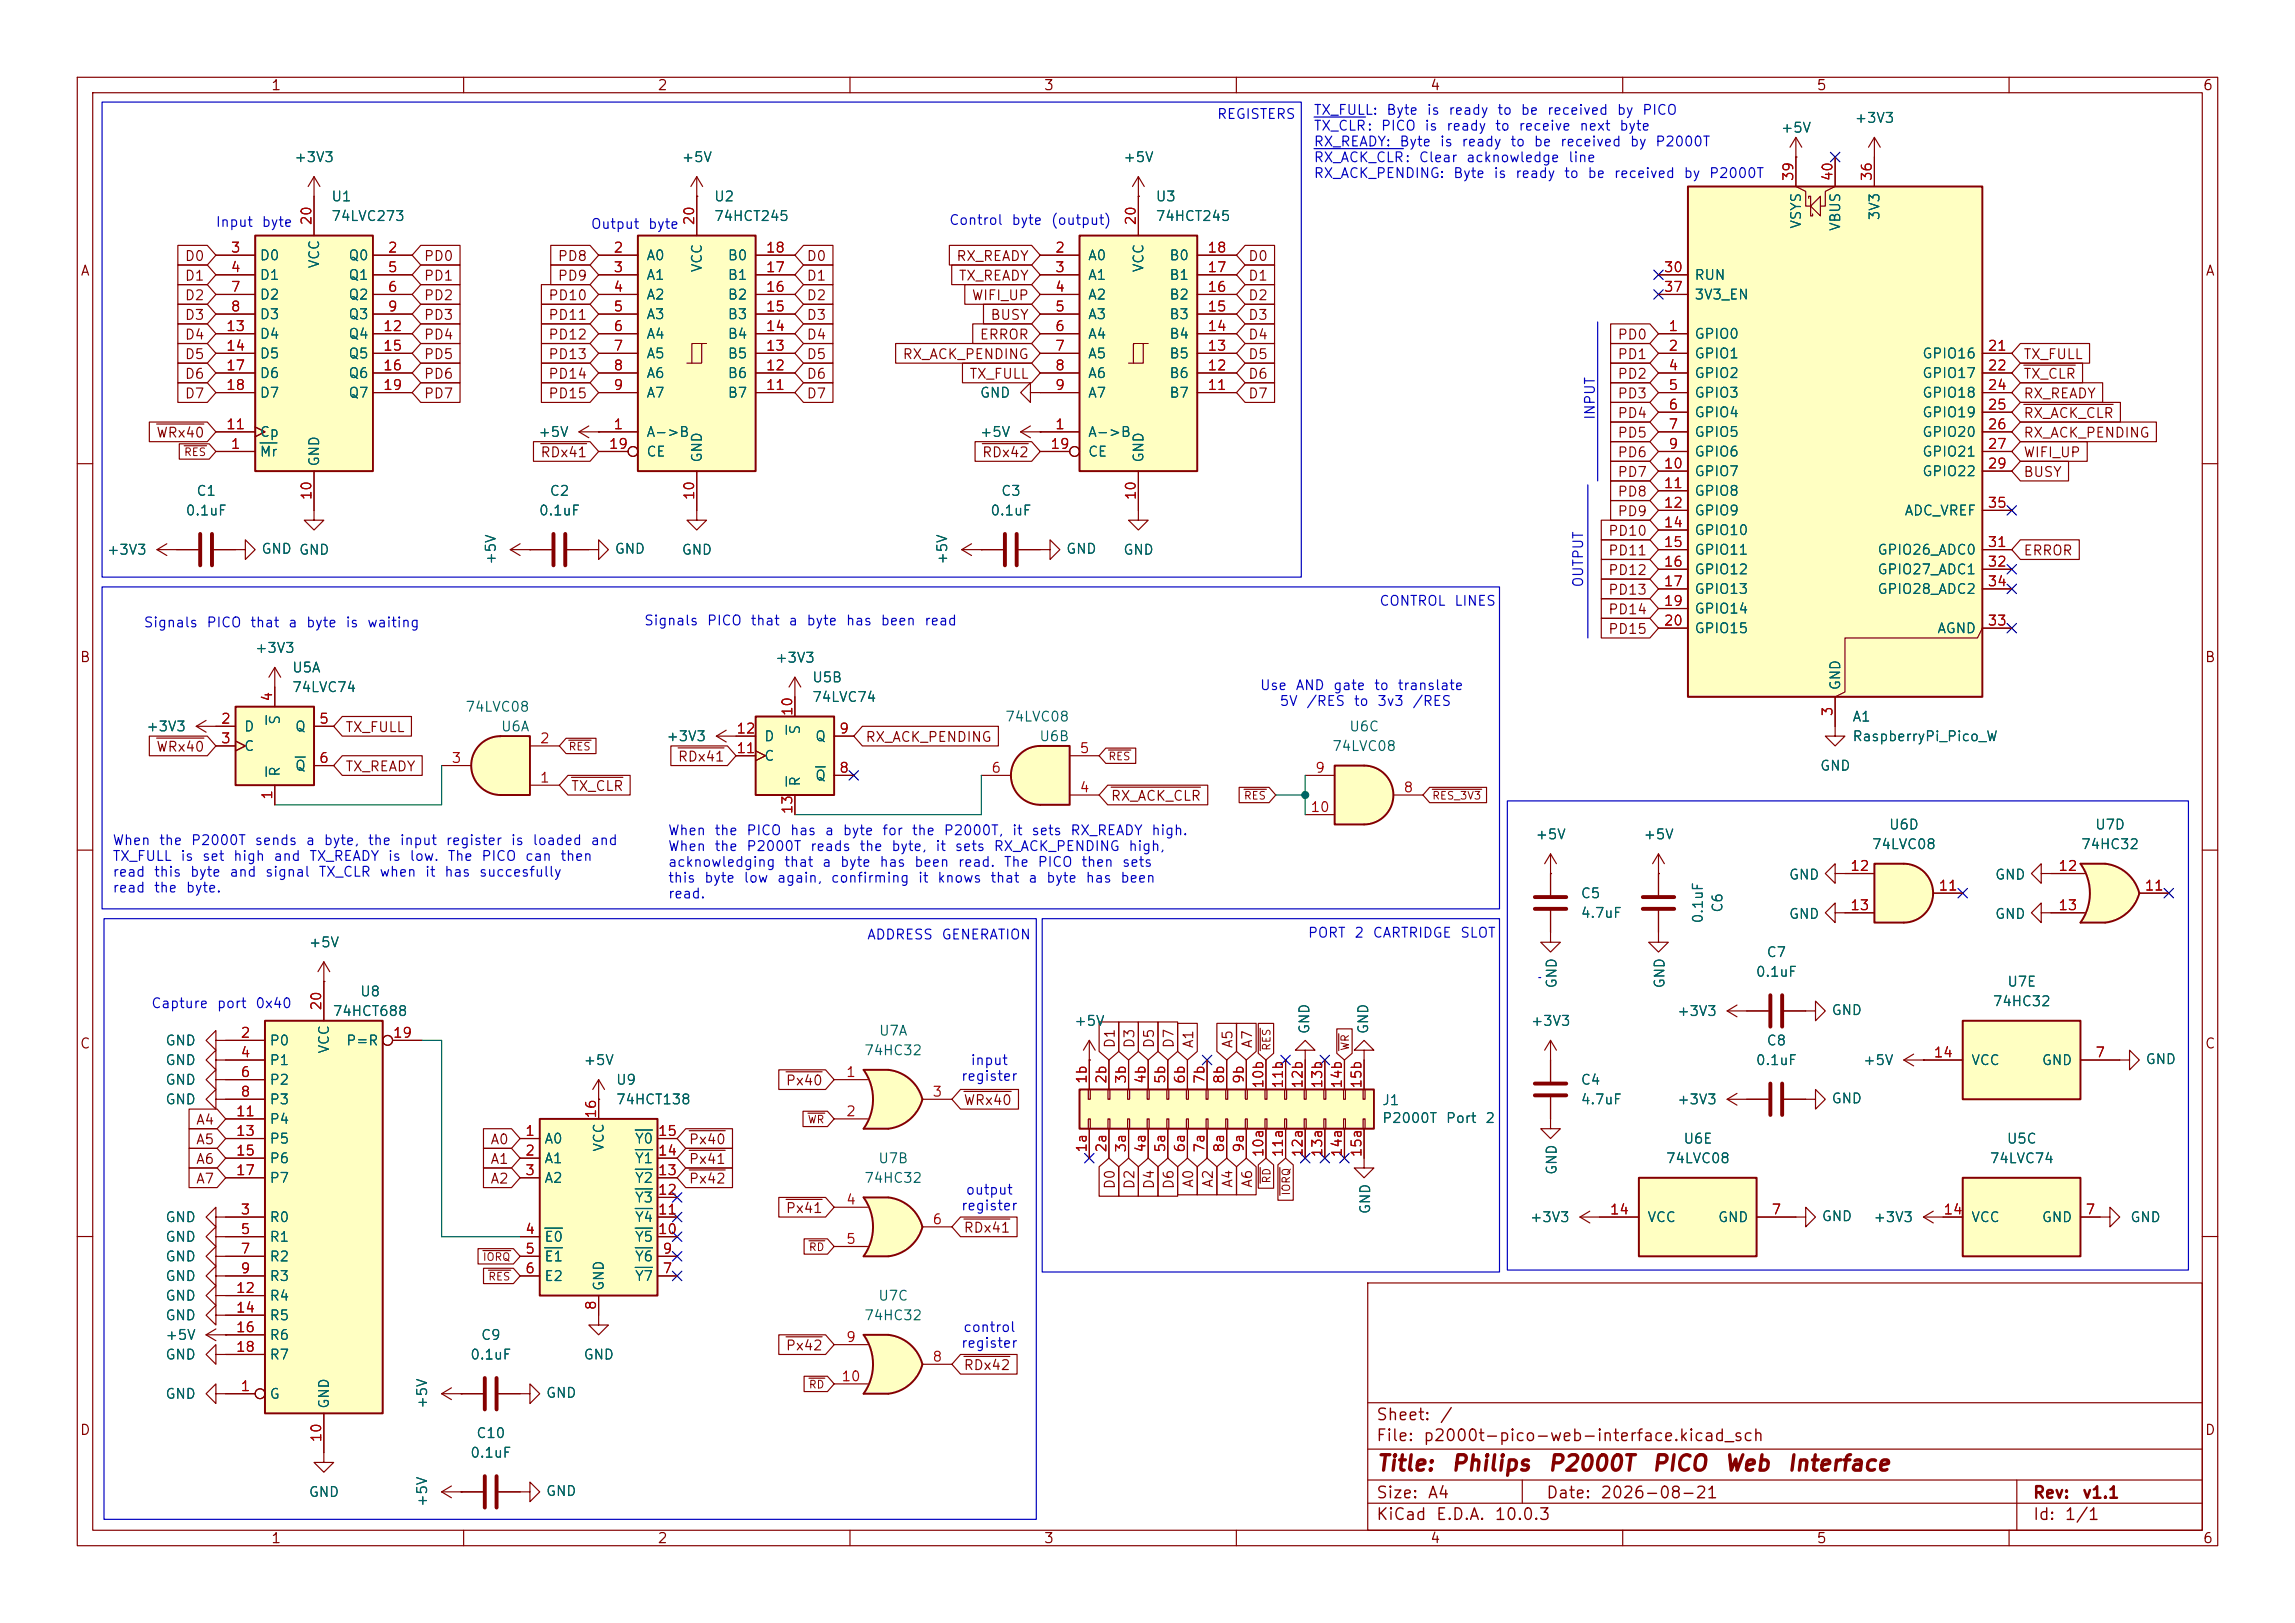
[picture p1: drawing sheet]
<svg xmlns="http://www.w3.org/2000/svg" width="297mm" height="210mm" viewBox="0 0 297 210" stroke-linecap="round" stroke-linejoin="round" font-family="sans-serif">
<defs><g id="words">
<g font-size="2" fill="#840000">
<text x="178" y="190.8">Title:</text>
<text x="187.7" y="190.8">Philips</text>
<text x="200.2" y="190.8">P2000T</text>
<text x="213.6" y="190.8">PICO</text>
<text x="223" y="190.8">Web</text>
<text x="231.2" y="190.8">Interface</text>
</g>
<g font-size="1.5" fill="#840000">
<text x="178" y="184.2">Sheet:</text>
<text x="186.2" y="184.2">/</text>
<text x="178" y="186.9">File:</text>
<text x="184.1" y="186.9">p2000t-pico-web-interface.kicad_sch</text>
<text x="178" y="197.1">KiCad</text>
<text x="178" y="194.3">Size:</text>
<text x="184.7" y="194.3">A4</text>
<text x="185.7" y="197.1">E.D.A.</text>
<text x="193.3" y="197.1">10.0.3</text>
<text x="200" y="194.3">Date:</text>
<text x="207" y="194.3">2026-08-21</text>
<text x="263" y="194.3">Rev:</text>
<text x="263" y="197.1">Id:</text>
<text x="267.1" y="197.1">1/1</text>
<text x="269.4" y="194.3">v1.1</text>
</g>
<g font-size="1.3" fill="#840000">
<text x="35" y="12">1</text>
<text x="85" y="12">2</text>
<text x="135" y="12">3</text>
<text x="185" y="12">4</text>
<text x="235" y="12">5</text>
<text x="285" y="12">6</text>
<text x="10.3" y="36">A</text>
<text x="23.8" y="34.1">D0</text>
<text x="54.8" y="34.1">PD0</text>
<text x="72.1" y="34.1">PD8</text>
<text x="104.3" y="34.1">D0</text>
<text x="123.7" y="34.1">RX_READY</text>
<text x="161.4" y="34.1">D0</text>
<text x="285.3" y="36">A</text>
<text x="23.8" y="41.7">D3</text>
<text x="23.8" y="36.6">D1</text>
<text x="23.8" y="39.2">D2</text>
<text x="54.8" y="36.6">PD1</text>
<text x="54.8" y="39.2">PD2</text>
<text x="54.8" y="41.7">PD3</text>
<text x="70.9" y="39.2">PD10</text>
<text x="70.9" y="41.7">PD11</text>
<text x="72.1" y="36.6">PD9</text>
<text x="104.3" y="39.2">D2</text>
<text x="104.3" y="36.6">D1</text>
<text x="104.3" y="41.7">D3</text>
<text x="124" y="36.6">TX_READY</text>
<text x="125.7" y="39.2">WIFI_UP</text>
<text x="128.1" y="41.7">BUSY</text>
<text x="161.4" y="39.2">D2</text>
<text x="161.4" y="36.6">D1</text>
<text x="161.4" y="41.7">D3</text>
<text x="23.8" y="46.8">D5</text>
<text x="23.8" y="44.2">D4</text>
<text x="54.8" y="44.2">PD4</text>
<text x="54.8" y="46.8">PD5</text>
<text x="70.9" y="44.2">PD12</text>
<text x="70.9" y="46.8">PD13</text>
<text x="104.3" y="44.2">D4</text>
<text x="104.3" y="46.8">D5</text>
<text x="116.7" y="46.8">RX_ACK_PENDING</text>
<text x="126.7" y="44.2">ERROR</text>
<text x="161.4" y="44.2">D4</text>
<text x="161.4" y="46.8">D5</text>
<text x="209.2" y="46.8">PD1</text>
<text x="209.2" y="44.2">PD0</text>
<text x="261.8" y="46.8">TX_FULL</text>
<text x="23.8" y="51.9">D7</text>
<text x="23.8" y="49.3">D6</text>
<text x="54.8" y="51.9">PD7</text>
<text x="54.8" y="49.3">PD6</text>
<text x="70.9" y="51.9">PD15</text>
<text x="70.9" y="49.3">PD14</text>
<text x="104.3" y="49.3">D6</text>
<text x="104.3" y="51.9">D7</text>
<text x="125.4" y="49.3">TX_FULL</text>
<text x="161.4" y="51.9">D7</text>
<text x="161.4" y="49.3">D6</text>
<text x="209.2" y="49.3">PD2</text>
<text x="209.2" y="51.9">PD3</text>
<text x="261.8" y="51.9">RX_READY</text>
<text x="261.8" y="49.3">TX_CLR</text>
<text x="20.1" y="56.9">WRx40</text>
<text x="69.9" y="59.5">RDx41</text>
<text x="127" y="59.5">RDx42</text>
<text x="209.2" y="56.9">PD5</text>
<text x="209.2" y="59.5">PD6</text>
<text x="209.2" y="54.4">PD4</text>
<text x="261.8" y="56.9">RX_ACK_PENDING</text>
<text x="261.8" y="54.4">RX_ACK_CLR</text>
<text x="261.8" y="59.5">WIFI_UP</text>
<text x="209.2" y="64.6">PD8</text>
<text x="209.2" y="62">PD7</text>
<text x="261.8" y="62">BUSY</text>
<text x="208" y="69.6">PD10</text>
<text x="209.2" y="67.1">PD9</text>
<text x="208" y="77.3">PD13</text>
<text x="208" y="74.7">PD12</text>
<text x="208" y="72.2">PD11</text>
<text x="261.8" y="72.2">ERROR</text>
<text x="208" y="82.3">PD15</text>
<text x="208" y="79.8">PD14</text>
<text x="10.3" y="86">B</text>
<text x="285.3" y="86">B</text>
<text x="44.6" y="95">TX_FULL</text>
<text x="20.1" y="97.6">WRx40</text>
<text x="44.6" y="100.1">TX_READY</text>
<text x="87.6" y="98.9">RDx41</text>
<text x="111.9" y="96.3">RX_ACK_PENDING</text>
<text x="73.8" y="102.7">TX_CLR</text>
<text x="143.7" y="103.9">RX_ACK_CLR</text>
<text x="10.3" y="136">C</text>
<text x="144.6" y="135.7" transform="rotate(-90 144.6 135.7)">D1</text>
<text x="147.1" y="135.7" transform="rotate(-90 147.1 135.7)">D3</text>
<text x="149.7" y="135.7" transform="rotate(-90 149.7 135.7)">D5</text>
<text x="152.2" y="135.7" transform="rotate(-90 152.2 135.7)">D7</text>
<text x="154.7" y="135.7" transform="rotate(-90 154.7 135.7)">A1</text>
<text x="159.8" y="135.7" transform="rotate(-90 159.8 135.7)">A5</text>
<text x="162.4" y="135.7" transform="rotate(-90 162.4 135.7)">A7</text>
<text x="285.3" y="136">C</text>
<text x="101.6" y="140.8">Px40</text>
<text x="124.6" y="143.3">WRx40</text>
<text x="25.3" y="145.8">A4</text>
<text x="25.3" y="148.4">A5</text>
<text x="63.4" y="148.4">A0</text>
<text x="89.1" y="148.4">Px40</text>
<text x="25.3" y="153.5">A7</text>
<text x="25.3" y="150.9">A6</text>
<text x="63.4" y="150.9">A1</text>
<text x="63.4" y="153.5">A2</text>
<text x="89.1" y="153.5">Px42</text>
<text x="89.1" y="150.9">Px41</text>
<text x="144.6" y="154" transform="rotate(-90 144.6 154)">D0</text>
<text x="147.1" y="154" transform="rotate(-90 147.1 154)">D2</text>
<text x="149.7" y="154" transform="rotate(-90 149.7 154)">D4</text>
<text x="152.2" y="154" transform="rotate(-90 152.2 154)">D6</text>
<text x="154.7" y="153.8" transform="rotate(-90 154.7 153.8)">A0</text>
<text x="157.3" y="153.8" transform="rotate(-90 157.3 153.8)">A2</text>
<text x="159.8" y="153.8" transform="rotate(-90 159.8 153.8)">A4</text>
<text x="162.4" y="153.8" transform="rotate(-90 162.4 153.8)">A6</text>
<text x="101.6" y="157.3">Px41</text>
<text x="124.6" y="159.8">RDx41</text>
<text x="101.6" y="175.1">Px42</text>
<text x="124.6" y="177.6">RDx42</text>
<text x="10.3" y="186">D</text>
<text x="285.3" y="186">D</text>
<text x="35" y="200">1</text>
<text x="85" y="200">2</text>
<text x="135" y="200">3</text>
<text x="185" y="200">4</text>
<text x="235" y="200">5</text>
<text x="285" y="200">6</text>
</g>
<g font-size="1.3" fill="#0000c2">
<text x="157.4" y="15.7">REGISTERS</text>
<text x="169.9" y="15.2">TX_FULL:</text>
<text x="169.9" y="17.2">TX_CLR:</text>
<text x="178.6" y="17.2">PICO</text>
<text x="179.3" y="15.2">Byte</text>
<text x="184.3" y="17.2">is</text>
<text x="184.5" y="15.2">is</text>
<text x="187.1" y="17.2">ready</text>
<text x="187.3" y="15.2">ready</text>
<text x="193.4" y="17.2">to</text>
<text x="193.7" y="15.2">to</text>
<text x="196.4" y="17.2">receive</text>
<text x="196.7" y="15.2">be</text>
<text x="200.1" y="15.2">received</text>
<text x="204.3" y="17.2">next</text>
<text x="209.1" y="15.2">by</text>
<text x="209.5" y="17.2">byte</text>
<text x="212.4" y="15.2">PICO</text>
<text x="169.9" y="19.3">RX_READY:</text>
<text x="169.9" y="21.3">RX_ACK_CLR:</text>
<text x="169.9" y="23.4">RX_ACK_PENDING:</text>
<text x="181" y="19.3">Byte</text>
<text x="183.5" y="21.3">Clear</text>
<text x="186.2" y="19.3">is</text>
<text x="188" y="23.4">Byte</text>
<text x="189" y="19.3">ready</text>
<text x="189.6" y="21.3">acknowledge</text>
<text x="193.2" y="23.4">is</text>
<text x="195.4" y="19.3">to</text>
<text x="196" y="23.4">ready</text>
<text x="198.4" y="19.3">be</text>
<text x="201.8" y="19.3">received</text>
<text x="202.3" y="23.4">to</text>
<text x="202.9" y="21.3">line</text>
<text x="205.4" y="23.4">be</text>
<text x="208.8" y="23.4">received</text>
<text x="210.8" y="19.3">by</text>
<text x="214.1" y="19.3">P2000T</text>
<text x="217.8" y="23.4">by</text>
<text x="221.1" y="23.4">P2000T</text>
<text x="27.8" y="29.7">Input</text>
<text x="33.8" y="29.7">byte</text>
<text x="76.4" y="29.9">Output</text>
<text x="83.8" y="29.9">byte</text>
<text x="122.7" y="29.4">Control</text>
<text x="130.8" y="29.4">byte</text>
<text x="135.9" y="29.4">(output)</text>
<text x="206.7" y="54.4" transform="rotate(-90 206.7 54.4)">INPUT</text>
<text x="205.2" y="76.1" transform="rotate(-90 205.2 76.1)">OUTPUT</text>
<text x="18.5" y="81.5">Signals</text>
<text x="26.6" y="81.5">PICO</text>
<text x="32.3" y="81.5">that</text>
<text x="37.2" y="81.5">a</text>
<text x="39.5" y="81.5">byte</text>
<text x="44.6" y="81.5">is</text>
<text x="47.4" y="81.5">waiting</text>
<text x="83.3" y="81.2">Signals</text>
<text x="91.4" y="81.2">PICO</text>
<text x="97" y="81.2">that</text>
<text x="102" y="81.2">a</text>
<text x="104.3" y="81.2">byte</text>
<text x="109.4" y="81.2">has</text>
<text x="113.9" y="81.2">been</text>
<text x="119.5" y="81.2">read</text>
<text x="178.4" y="78.7">CONTROL</text>
<text x="188.1" y="78.7">LINES</text>
<text x="163" y="89.6">Use</text>
<text x="167.6" y="89.6">AND</text>
<text x="172.4" y="89.6">gate</text>
<text x="177.7" y="89.6">to</text>
<text x="180.8" y="89.6">translate</text>
<text x="165.5" y="91.7">5V</text>
<text x="169" y="91.7">/RES</text>
<text x="175.1" y="91.7">to</text>
<text x="178.1" y="91.7">3v3</text>
<text x="182.7" y="91.7">/RES</text>
<text x="14.5" y="109.7">When</text>
<text x="14.5" y="111.7">TX_FULL</text>
<text x="14.5" y="113.8">read</text>
<text x="19.8" y="113.8">this</text>
<text x="20.5" y="109.7">the</text>
<text x="23.3" y="111.7">is</text>
<text x="24.5" y="113.8">byte</text>
<text x="24.6" y="109.7">P2000T</text>
<text x="26.1" y="111.7">set</text>
<text x="29.6" y="113.8">and</text>
<text x="30.1" y="111.7">high</text>
<text x="32.9" y="109.7">sends</text>
<text x="34.2" y="113.8">signal</text>
<text x="35.3" y="111.7">and</text>
<text x="39.5" y="109.7">a</text>
<text x="39.9" y="111.7">TX_READY</text>
<text x="41.1" y="113.8">TX_CLR</text>
<text x="41.8" y="109.7">byte,</text>
<text x="47.5" y="109.7">the</text>
<text x="49" y="113.8">when</text>
<text x="50.1" y="111.7">is</text>
<text x="51.6" y="109.7">input</text>
<text x="52.9" y="111.7">low.</text>
<text x="54.9" y="113.8">it</text>
<text x="57.4" y="113.8">has</text>
<text x="57.6" y="109.7">register</text>
<text x="57.8" y="111.7">The</text>
<text x="61.9" y="113.8">succesfully</text>
<text x="62.2" y="111.7">PICO</text>
<text x="66" y="109.7">is</text>
<text x="67.9" y="111.7">can</text>
<text x="68.8" y="109.7">loaded</text>
<text x="72.4" y="111.7">then</text>
<text x="76.3" y="109.7">and</text>
<text x="86.4" y="108.4">When</text>
<text x="86.4" y="110.4">When</text>
<text x="86.4" y="112.5">acknowledging</text>
<text x="92.4" y="108.4">the</text>
<text x="92.4" y="110.4">the</text>
<text x="96.5" y="108.4">PICO</text>
<text x="96.5" y="110.4">P2000T</text>
<text x="101.4" y="112.5">that</text>
<text x="102.1" y="108.4">has</text>
<text x="104.7" y="110.4">reads</text>
<text x="106.3" y="112.5">a</text>
<text x="106.6" y="108.4">a</text>
<text x="108.6" y="112.5">byte</text>
<text x="109" y="108.4">byte</text>
<text x="111.1" y="110.4">the</text>
<text x="113.7" y="112.5">has</text>
<text x="114.1" y="108.4">for</text>
<text x="115.3" y="110.4">byte,</text>
<text x="117.9" y="108.4">the</text>
<text x="118.2" y="112.5">been</text>
<text x="121" y="110.4">it</text>
<text x="122" y="108.4">P2000T,</text>
<text x="123.5" y="110.4">sets</text>
<text x="123.9" y="112.5">read.</text>
<text x="128.5" y="110.4">RX_ACK_PENDING</text>
<text x="129.8" y="112.5">The</text>
<text x="130.9" y="108.4">it</text>
<text x="133.4" y="108.4">sets</text>
<text x="134.2" y="112.5">PICO</text>
<text x="138.4" y="108.4">RX_READY</text>
<text x="139.8" y="112.5">then</text>
<text x="145.1" y="112.5">sets</text>
<text x="145.9" y="110.4">high,</text>
<text x="148.9" y="108.4">high.</text>
<text x="14.5" y="115.8">read</text>
<text x="19.8" y="115.8">the</text>
<text x="24" y="115.8">byte.</text>
<text x="86.4" y="114.5">this</text>
<text x="86.4" y="116.6">read.</text>
<text x="91" y="114.5">byte</text>
<text x="96.1" y="114.5">low</text>
<text x="100.5" y="114.5">again,</text>
<text x="107.4" y="114.5">confirming</text>
<text x="118.7" y="114.5">it</text>
<text x="121.2" y="114.5">knows</text>
<text x="128.1" y="114.5">that</text>
<text x="133" y="114.5">a</text>
<text x="135.3" y="114.5">byte</text>
<text x="140.4" y="114.5">has</text>
<text x="144.9" y="114.5">been</text>
<text x="112.1" y="121.9">ADDRESS</text>
<text x="121.8" y="121.9">GENERATION</text>
<text x="169.2" y="121.6">PORT</text>
<text x="175.2" y="121.6">2</text>
<text x="177.6" y="121.6">CARTRIDGE</text>
<text x="188.9" y="121.6">SLOT</text>
<text x="19.5" y="130.8">Capture</text>
<text x="28" y="130.8">port</text>
<text x="33" y="130.8">0x40</text>
<text x="124.3" y="140.2">register</text>
<text x="125.5" y="138.1">input</text>
<text x="124.9" y="154.9">output</text>
<text x="124.3" y="156.9">register</text>
<text x="124.6" y="172.7">control</text>
<text x="124.3" y="174.7">register</text>
</g>
<g font-size="1.3" fill="#006464">
<text x="230.4" y="17.5">+5V</text>
<text x="239.9" y="16.2">+3V3</text>
<text x="38" y="21.3">+3V3</text>
<text x="88.1" y="21.3">+5V</text>
<text x="145.3" y="21.3">+5V</text>
<text x="42.8" y="26.4">U1</text>
<text x="42.8" y="28.9">74LVC273</text>
<text x="92.3" y="26.4">U2</text>
<text x="92.3" y="28.9">74HCT245</text>
<text x="149.5" y="26.4">U3</text>
<text x="149.5" y="28.9">74HCT245</text>
<text x="233.4" y="29.7" transform="rotate(-90 233.4 29.7)">VSYS</text>
<text x="238.5" y="30" transform="rotate(-90 238.5 30)">VBUS</text>
<text x="243.5" y="28.6" transform="rotate(-90 243.5 28.6)">3V3</text>
<text x="33.5" y="34">D0</text>
<text x="41.6" y="34.8" transform="rotate(-90 41.6 34.8)">VCC</text>
<text x="45" y="34">Q0</text>
<text x="83.6" y="34">A0</text>
<text x="91.1" y="35.3" transform="rotate(-90 91.1 35.3)">VCC</text>
<text x="94.1" y="34">B0</text>
<text x="140.7" y="34">A0</text>
<text x="148.3" y="35.3" transform="rotate(-90 148.3 35.3)">VCC</text>
<text x="151.2" y="34">B0</text>
<text x="33.5" y="36.5">D1</text>
<text x="33.5" y="39.1">D2</text>
<text x="33.5" y="41.6">D3</text>
<text x="45" y="36.5">Q1</text>
<text x="45" y="39.1">Q2</text>
<text x="45" y="41.6">Q3</text>
<text x="83.6" y="36.5">A1</text>
<text x="83.6" y="39.1">A2</text>
<text x="83.6" y="41.6">A3</text>
<text x="94.1" y="41.6">B3</text>
<text x="94.1" y="39.1">B2</text>
<text x="94.1" y="36.5">B1</text>
<text x="140.7" y="36.5">A1</text>
<text x="140.7" y="39.1">A2</text>
<text x="140.7" y="41.6">A3</text>
<text x="151.2" y="41.6">B3</text>
<text x="151.2" y="39.1">B2</text>
<text x="151.2" y="36.5">B1</text>
<text x="219.2" y="36.5">RUN</text>
<text x="219.2" y="39.1">3V3_EN</text>
<text x="33.5" y="44.2">D4</text>
<text x="33.5" y="46.7">D5</text>
<text x="45" y="44.2">Q4</text>
<text x="45" y="46.7">Q5</text>
<text x="83.6" y="44.2">A4</text>
<text x="83.6" y="46.7">A5</text>
<text x="94.1" y="46.7">B5</text>
<text x="94.1" y="44.2">B4</text>
<text x="140.7" y="44.2">A4</text>
<text x="140.7" y="46.7">A5</text>
<text x="151.2" y="46.7">B5</text>
<text x="151.2" y="44.2">B4</text>
<text x="219.2" y="44.2">GPIO0</text>
<text x="219.2" y="46.7">GPIO1</text>
<text x="248.7" y="46.7">GPIO16</text>
<text x="33.5" y="49.2">D6</text>
<text x="33.5" y="51.8">D7</text>
<text x="45" y="49.2">Q6</text>
<text x="45" y="51.8">Q7</text>
<text x="83.6" y="49.2">A6</text>
<text x="83.6" y="51.8">A7</text>
<text x="94.1" y="51.8">B7</text>
<text x="94.1" y="49.2">B6</text>
<text x="126.7" y="51.8">GND</text>
<text x="140.7" y="49.2">A6</text>
<text x="140.7" y="51.8">A7</text>
<text x="151.2" y="51.8">B7</text>
<text x="151.2" y="49.2">B6</text>
<text x="219.2" y="49.2">GPIO2</text>
<text x="219.2" y="51.8">GPIO3</text>
<text x="248.7" y="49.2">GPIO17</text>
<text x="248.7" y="51.8">GPIO18</text>
<text x="33.5" y="59.4">Mr</text>
<text x="33.5" y="56.9">Cp</text>
<text x="69.6" y="56.9">+5V</text>
<text x="83.6" y="56.9">A-&gt;B</text>
<text x="83.6" y="59.4">CE</text>
<text x="91.1" y="59.9" transform="rotate(-90 91.1 59.9)">GND</text>
<text x="126.7" y="56.9">+5V</text>
<text x="140.7" y="56.9">A-&gt;B</text>
<text x="140.7" y="59.4">CE</text>
<text x="148.3" y="59.9" transform="rotate(-90 148.3 59.9)">GND</text>
<text x="219.2" y="54.3">GPIO4</text>
<text x="219.2" y="56.9">GPIO5</text>
<text x="219.2" y="59.4">GPIO6</text>
<text x="248.7" y="54.3">GPIO19</text>
<text x="248.7" y="56.9">GPIO20</text>
<text x="248.7" y="59.4">GPIO21</text>
<text x="25.3" y="64.5">C1</text>
<text x="41.6" y="60.5" transform="rotate(-90 41.6 60.5)">GND</text>
<text x="71" y="64.5">C2</text>
<text x="129.5" y="64.5">C3</text>
<text x="219.2" y="61.9">GPIO7</text>
<text x="219.2" y="64.5">GPIO8</text>
<text x="248.7" y="61.9">GPIO22</text>
<text x="23.9" y="67">0.1uF</text>
<text x="33.7" y="72">GND GND</text>
<text x="69.7" y="67">0.1uF</text>
<text x="79.5" y="72">GND</text>
<text x="128.1" y="67">0.1uF</text>
<text x="137.9" y="72">GND</text>
<text x="219.2" y="67">GPIO9</text>
<text x="219.2" y="69.6">GPIO10</text>
<text x="246.4" y="67">ADC_VREF</text>
<text x="13.8" y="72.1">+3V3</text>
<text x="64.5" y="73.2" transform="rotate(-90 64.5 73.2)">+5V</text>
<text x="88.1" y="72.1">GND</text>
<text x="122.9" y="73.2" transform="rotate(-90 122.9 73.2)">+5V</text>
<text x="145.3" y="72.1">GND</text>
<text x="219.2" y="72.1">GPIO11</text>
<text x="219.2" y="74.6">GPIO12</text>
<text x="219.2" y="77.2">GPIO13</text>
<text x="242.9" y="72.1">GPIO26_ADC0</text>
<text x="242.9" y="74.6">GPIO27_ADC1</text>
<text x="242.9" y="77.2">GPIO28_ADC2</text>
<text x="219.2" y="79.7">GPIO14</text>
<text x="219.2" y="82.3">GPIO15</text>
<text x="250.6" y="82.3">AGND</text>
<text x="32.9" y="84.8">+3V3</text>
<text x="37.7" y="89.9">74LVC74</text>
<text x="37.7" y="87.3">U5A</text>
<text x="100.2" y="86.1">+3V3</text>
<text x="105" y="88.6">U5B</text>
<text x="238.5" y="89.4" transform="rotate(-90 238.5 89.4)">GND</text>
<text x="18.8" y="95">+3V3</text>
<text x="31.5" y="95">D</text>
<text x="36.5" y="93.9" transform="rotate(-90 36.5 93.9)">S</text>
<text x="38.1" y="95">Q</text>
<text x="60.1" y="92.4">74LVC08</text>
<text x="64.7" y="95">U6A</text>
<text x="103.8" y="95.1" transform="rotate(-90 103.8 95.1)">S</text>
<text x="105" y="91.1">74LVC74</text>
<text x="130" y="93.7">74LVC08</text>
<text x="174.5" y="95">U6C</text>
<text x="239.6" y="93.7">A1</text>
<text x="31.5" y="97.5">C</text>
<text x="36.5" y="100.6" transform="rotate(-90 36.5 100.6)">R</text>
<text x="38.1" y="100">Q</text>
<text x="86.1" y="96.2">+3V3</text>
<text x="98.8" y="98.8">C</text>
<text x="98.8" y="96.2">D</text>
<text x="103.8" y="101.9" transform="rotate(-90 103.8 101.9)">R</text>
<text x="105.4" y="101.3">Q</text>
<text x="105.4" y="96.2">Q</text>
<text x="134.4" y="96.2">U6B</text>
<text x="172.3" y="97.5">74LVC08</text>
<text x="235.5" y="100">GND</text>
<text x="239.6" y="96.2">RaspberryPi_Pico_W</text>
<text x="244.4" y="107.7">U6D</text>
<text x="271" y="107.7">U7D</text>
<text x="198.6" y="108.9">+5V</text>
<text x="212.6" y="108.9">+5V</text>
<text x="242.2" y="110.2">74LVC08</text>
<text x="269.2" y="110.2">74HC32</text>
<text x="204.5" y="116.5">C5</text>
<text x="204.5" y="119.1">4.7uF</text>
<text x="220.7" y="119.6" transform="rotate(-90 220.7 119.6)">0.1uF</text>
<text x="223.2" y="118.2" transform="rotate(-90 223.2 118.2)">C6</text>
<text x="231.4" y="114.1">GND</text>
<text x="231.4" y="119.2">GND</text>
<text x="258.1" y="119.2">GND</text>
<text x="258.1" y="114.1">GND</text>
<text x="39.9" y="122.9">+5V</text>
<text x="228.5" y="124.2">C7</text>
<text x="43" y="131.8">74HCT688</text>
<text x="46.5" y="129.2">U8</text>
<text x="201.8" y="128" transform="rotate(-90 201.8 128)">GND</text>
<text x="215.7" y="128" transform="rotate(-90 215.7 128)">GND</text>
<text x="217" y="131.8">+3V3</text>
<text x="227.1" y="126.7">0.1uF</text>
<text x="236.9" y="131.7">GND</text>
<text x="257.8" y="130.5">74HC32</text>
<text x="259.7" y="128">U7E</text>
<text x="21.3" y="135.6">GND</text>
<text x="34.8" y="135.6">P0</text>
<text x="42.9" y="136.4" transform="rotate(-90 42.9 136.4)">VCC</text>
<text x="44.7" y="135.6">P=R</text>
<text x="111.7" y="136.9">74HC32</text>
<text x="113.7" y="134.3">U7A</text>
<text x="138.9" y="133.1">+5V</text>
<text x="169.8" y="133.9" transform="rotate(-90 169.8 133.9)">GND</text>
<text x="177.4" y="133.9" transform="rotate(-90 177.4 133.9)">GND</text>
<text x="198" y="133.1">+3V3</text>
<text x="228.5" y="135.6">C8</text>
<text x="21.3" y="143.2">GND</text>
<text x="21.3" y="140.7">GND</text>
<text x="21.3" y="138.1">GND</text>
<text x="34.8" y="138.1">P1</text>
<text x="34.8" y="140.7">P2</text>
<text x="34.8" y="143.2">P3</text>
<text x="75.4" y="138.1">+5V</text>
<text x="79.6" y="140.7">U9</text>
<text x="79.6" y="143.2">74HCT138</text>
<text x="178.8" y="143.3">J1</text>
<text x="204.5" y="140.7">C4</text>
<text x="204.5" y="143.2">4.7uF</text>
<text x="217" y="143.2">+3V3</text>
<text x="227.1" y="138.1">0.1uF</text>
<text x="236.9" y="143.1">GND</text>
<text x="241" y="138.1">+5V</text>
<text x="255" y="138.1">VCC</text>
<text x="264.2" y="138.1">GND</text>
<text x="277.6" y="138">GND</text>
<text x="34.8" y="145.8">P4</text>
<text x="34.8" y="148.3">P5</text>
<text x="70.4" y="148.3">A0</text>
<text x="78.4" y="149.1" transform="rotate(-90 78.4 149.1)">VCC</text>
<text x="82.1" y="148.3">Y0</text>
<text x="178.8" y="145.6">P2000T</text>
<text x="187" y="145.6">Port</text>
<text x="192.1" y="145.6">2</text>
<text x="217.8" y="148.3">U6E</text>
<text x="259.6" y="148.3">U5C</text>
<text x="34.8" y="150.8">P6</text>
<text x="34.8" y="153.4">P7</text>
<text x="70.4" y="150.8">A1</text>
<text x="70.4" y="153.4">A2</text>
<text x="82.1" y="155.9">Y3</text>
<text x="82.1" y="153.4">Y2</text>
<text x="82.1" y="150.8">Y1</text>
<text x="111.7" y="153.4">74HC32</text>
<text x="113.6" y="150.8">U7B</text>
<text x="201.8" y="152.1" transform="rotate(-90 201.8 152.1)">GND</text>
<text x="215.5" y="150.8">74LVC08</text>
<text x="257.4" y="150.8">74LVC74</text>
<text x="21.3" y="158.5">GND</text>
<text x="21.3" y="161">GND</text>
<text x="34.8" y="158.5">R0</text>
<text x="34.8" y="161">R1</text>
<text x="70.4" y="161">E0</text>
<text x="82.1" y="161">Y5</text>
<text x="82.1" y="158.5">Y4</text>
<text x="177.6" y="157.2" transform="rotate(-90 177.6 157.2)">GND</text>
<text x="197.9" y="158.5">+3V3</text>
<text x="213.1" y="158.5">VCC</text>
<text x="222.2" y="158.5">GND</text>
<text x="235.7" y="158.3">GND</text>
<text x="242.4" y="158.5">+3V3</text>
<text x="255" y="158.5">VCC</text>
<text x="264.2" y="158.5">GND</text>
<text x="275.6" y="158.5">GND</text>
<text x="21.3" y="166.1">GND</text>
<text x="21.3" y="163.5">GND</text>
<text x="34.8" y="163.5">R2</text>
<text x="34.8" y="166.1">R3</text>
<text x="70.4" y="163.5">E1</text>
<text x="70.4" y="166.1">E2</text>
<text x="78.4" y="167.1" transform="rotate(-90 78.4 167.1)">GND</text>
<text x="82.1" y="166.1">Y7</text>
<text x="82.1" y="163.5">Y6</text>
<text x="21.3" y="173.7">+5V</text>
<text x="21.3" y="168.6">GND</text>
<text x="21.3" y="171.2">GND</text>
<text x="34.8" y="168.6">R4</text>
<text x="34.8" y="171.2">R5</text>
<text x="34.8" y="173.7">R6</text>
<text x="62.2" y="173.7">C9</text>
<text x="111.7" y="171.2">74HC32</text>
<text x="113.6" y="168.6">U7C</text>
<text x="21.3" y="176.2">GND</text>
<text x="34.8" y="176.2">R7</text>
<text x="60.8" y="176.2">0.1uF</text>
<text x="75.4" y="176.2">GND</text>
<text x="21.3" y="181.3">GND</text>
<text x="34.8" y="181.3">G</text>
<text x="42.9" y="182.4" transform="rotate(-90 42.9 182.4)">GND</text>
<text x="55.6" y="182.4" transform="rotate(-90 55.6 182.4)">+5V</text>
<text x="70.6" y="181.2">GND</text>
<text x="60.8" y="188.9">0.1uF</text>
<text x="61.6" y="186.4">C10</text>
<text x="39.9" y="194">GND</text>
<text x="55.6" y="195.1" transform="rotate(-90 55.6 195.1)">+5V</text>
<text x="70.6" y="193.9">GND</text>
</g>
<g font-size="1.3" fill="#a90000">
<text x="232.4" y="23.5" transform="rotate(-90 232.4 23.5)">39</text>
<text x="237.5" y="23.5" transform="rotate(-90 237.5 23.5)">40</text>
<text x="242.5" y="23.5" transform="rotate(-90 242.5 23.5)">36</text>
<text x="40.6" y="29.3" transform="rotate(-90 40.6 29.3)">20</text>
<text x="90.1" y="29.3" transform="rotate(-90 90.1 29.3)">20</text>
<text x="147.3" y="29.3" transform="rotate(-90 147.3 29.3)">20</text>
<text x="29.8" y="33">3</text>
<text x="29.8" y="35.5">4</text>
<text x="50.1" y="33">2</text>
<text x="50.1" y="35.5">5</text>
<text x="79.3" y="33">2</text>
<text x="79.3" y="35.5">3</text>
<text x="99" y="35.5">17</text>
<text x="99" y="33">18</text>
<text x="136.5" y="33">2</text>
<text x="136.5" y="35.5">3</text>
<text x="156.2" y="35.5">17</text>
<text x="156.2" y="33">18</text>
<text x="215.2" y="35.5">30</text>
<text x="29.8" y="38.1">7</text>
<text x="29.8" y="40.6">8</text>
<text x="50.1" y="38.1">6</text>
<text x="50.1" y="40.6">9</text>
<text x="79.3" y="38.1">4</text>
<text x="79.3" y="40.6">5</text>
<text x="99" y="40.6">15</text>
<text x="99" y="38.1">16</text>
<text x="136.5" y="38.1">4</text>
<text x="136.5" y="40.6">5</text>
<text x="156.2" y="40.6">15</text>
<text x="156.2" y="38.1">16</text>
<text x="215.2" y="38.1">37</text>
<text x="29.2" y="43.2">13</text>
<text x="29.2" y="45.7">14</text>
<text x="49.5" y="43.2">12</text>
<text x="49.5" y="45.7">15</text>
<text x="79.3" y="43.2">6</text>
<text x="79.3" y="45.7">7</text>
<text x="99" y="45.7">13</text>
<text x="99" y="43.2">14</text>
<text x="136.5" y="43.2">6</text>
<text x="136.5" y="45.7">7</text>
<text x="156.2" y="45.7">13</text>
<text x="156.2" y="43.2">14</text>
<text x="215.8" y="43.2">1</text>
<text x="215.8" y="45.7">2</text>
<text x="257.1" y="45.7">21</text>
<text x="29.2" y="48.2">17</text>
<text x="29.2" y="50.8">18</text>
<text x="49.5" y="48.2">16</text>
<text x="49.5" y="50.8">19</text>
<text x="79.3" y="48.2">8</text>
<text x="79.3" y="50.8">9</text>
<text x="99" y="50.8">11</text>
<text x="99" y="48.2">12</text>
<text x="136.5" y="48.2">8</text>
<text x="136.5" y="50.8">9</text>
<text x="156.2" y="50.8">11</text>
<text x="156.2" y="48.2">12</text>
<text x="215.8" y="48.2">4</text>
<text x="215.8" y="50.8">5</text>
<text x="215.8" y="53.3">6</text>
<text x="257.1" y="48.2">22</text>
<text x="257.1" y="50.8">24</text>
<text x="257.1" y="53.3">25</text>
<text x="29.2" y="55.9">11</text>
<text x="29.8" y="58.4">1</text>
<text x="78.7" y="58.4">19</text>
<text x="79.3" y="55.9">1</text>
<text x="135.8" y="58.4">19</text>
<text x="136.5" y="55.9">1</text>
<text x="215.8" y="55.9">7</text>
<text x="215.8" y="58.4">9</text>
<text x="257.1" y="55.9">26</text>
<text x="257.1" y="58.4">27</text>
<text x="40.6" y="64.8" transform="rotate(-90 40.6 64.8)">10</text>
<text x="90.1" y="64.8" transform="rotate(-90 90.1 64.8)">10</text>
<text x="147.3" y="64.8" transform="rotate(-90 147.3 64.8)">10</text>
<text x="215.2" y="60.9">10</text>
<text x="215.2" y="63.5">11</text>
<text x="257.1" y="60.9">29</text>
<text x="215.2" y="66">12</text>
<text x="215.2" y="68.6">14</text>
<text x="215.2" y="71.1">15</text>
<text x="257.1" y="71.1">31</text>
<text x="257.1" y="66">35</text>
<text x="215.2" y="73.6">16</text>
<text x="215.2" y="76.2">17</text>
<text x="257.1" y="73.6">32</text>
<text x="257.1" y="76.2">34</text>
<text x="215.2" y="78.7">19</text>
<text x="215.2" y="81.3">20</text>
<text x="257.1" y="81.3">33</text>
<text x="28.5" y="94">2</text>
<text x="35.5" y="90.9" transform="rotate(-90 35.5 90.9)">4</text>
<text x="41.2" y="94">5</text>
<text x="95.2" y="95.2">12</text>
<text x="102.8" y="92.8" transform="rotate(-90 102.8 92.8)">10</text>
<text x="108.5" y="95.2">9</text>
<text x="237.5" y="92.8" transform="rotate(-90 237.5 92.8)">3</text>
<text x="28.5" y="96.5">3</text>
<text x="41.2" y="99">6</text>
<text x="58.3" y="99">3</text>
<text x="69.8" y="101.6">1</text>
<text x="69.8" y="96.5">2</text>
<text x="95.2" y="97.8">11</text>
<text x="108.5" y="100.3">8</text>
<text x="128.2" y="100.3">6</text>
<text x="139.6" y="97.8">5</text>
<text x="170.1" y="100.3">9</text>
<text x="35.5" y="103.6" transform="rotate(-90 35.5 103.6)">1</text>
<text x="102.8" y="105.5" transform="rotate(-90 102.8 105.5)">13</text>
<text x="139.6" y="102.8">4</text>
<text x="169.5" y="105.4">10</text>
<text x="181.5" y="102.8">8</text>
<text x="239.4" y="113">12</text>
<text x="266.3" y="113">12</text>
<text x="239.4" y="118.1">13</text>
<text x="250.8" y="115.5">11</text>
<text x="266.3" y="118.1">13</text>
<text x="277.5" y="115.5">11</text>
<text x="41.9" y="130.9" transform="rotate(-90 41.9 130.9)">20</text>
<text x="31" y="134.6">2</text>
<text x="31" y="137.1">4</text>
<text x="50.8" y="134.6">19</text>
<text x="250.1" y="137.1">14</text>
<text x="271.1" y="137.1">7</text>
<text x="31" y="139.7">6</text>
<text x="31" y="142.2">8</text>
<text x="109.4" y="139.7">1</text>
<text x="120.6" y="142.2">3</text>
<text x="140.9" y="140.3" transform="rotate(-90 140.9 140.3)">1b</text>
<text x="143.5" y="140.3" transform="rotate(-90 143.5 140.3)">2b</text>
<text x="146" y="140.3" transform="rotate(-90 146 140.3)">3b</text>
<text x="148.6" y="140.3" transform="rotate(-90 148.6 140.3)">4b</text>
<text x="151.1" y="140.3" transform="rotate(-90 151.1 140.3)">5b</text>
<text x="153.6" y="140.3" transform="rotate(-90 153.6 140.3)">6b</text>
<text x="156.2" y="140.3" transform="rotate(-90 156.2 140.3)">7b</text>
<text x="158.7" y="140.3" transform="rotate(-90 158.7 140.3)">8b</text>
<text x="161.3" y="140.3" transform="rotate(-90 161.3 140.3)">9b</text>
<text x="163.8" y="141" transform="rotate(-90 163.8 141)">10b</text>
<text x="166.3" y="141" transform="rotate(-90 166.3 141)">11b</text>
<text x="168.9" y="141" transform="rotate(-90 168.9 141)">12b</text>
<text x="171.4" y="141" transform="rotate(-90 171.4 141)">13b</text>
<text x="174" y="141" transform="rotate(-90 174 141)">14b</text>
<text x="176.5" y="141" transform="rotate(-90 176.5 141)">15b</text>
<text x="30.4" y="144.8">11</text>
<text x="30.4" y="147.3">13</text>
<text x="30.4" y="149.8">15</text>
<text x="67.9" y="147.3">1</text>
<text x="67.9" y="149.8">2</text>
<text x="77.4" y="144.8" transform="rotate(-90 77.4 144.8)">16</text>
<text x="85" y="149.8">14</text>
<text x="85" y="147.3">15</text>
<text x="109.4" y="144.8">2</text>
<text x="140.9" y="149.2" transform="rotate(-90 140.9 149.2)">1a</text>
<text x="143.5" y="149.2" transform="rotate(-90 143.5 149.2)">2a</text>
<text x="146" y="149.2" transform="rotate(-90 146 149.2)">3a</text>
<text x="148.6" y="149.2" transform="rotate(-90 148.6 149.2)">4a</text>
<text x="151.1" y="149.2" transform="rotate(-90 151.1 149.2)">5a</text>
<text x="153.6" y="149.2" transform="rotate(-90 153.6 149.2)">6a</text>
<text x="156.2" y="149.2" transform="rotate(-90 156.2 149.2)">7a</text>
<text x="158.7" y="149.2" transform="rotate(-90 158.7 149.2)">8a</text>
<text x="161.3" y="149.2" transform="rotate(-90 161.3 149.2)">9a</text>
<text x="163.8" y="149.8" transform="rotate(-90 163.8 149.8)">10a</text>
<text x="166.3" y="149.8" transform="rotate(-90 166.3 149.8)">11a</text>
<text x="168.9" y="149.8" transform="rotate(-90 168.9 149.8)">12a</text>
<text x="171.4" y="149.8" transform="rotate(-90 171.4 149.8)">13a</text>
<text x="174" y="149.8" transform="rotate(-90 174 149.8)">14a</text>
<text x="176.5" y="149.8" transform="rotate(-90 176.5 149.8)">15a</text>
<text x="30.4" y="152.4">17</text>
<text x="67.9" y="152.4">3</text>
<text x="85" y="154.9">12</text>
<text x="85" y="152.4">13</text>
<text x="31" y="157.5">3</text>
<text x="31" y="160">5</text>
<text x="67.9" y="160">4</text>
<text x="85" y="160">10</text>
<text x="85" y="157.5">11</text>
<text x="109.4" y="156.2">4</text>
<text x="109.4" y="161.3">5</text>
<text x="120.6" y="158.7">6</text>
<text x="208.2" y="157.5">14</text>
<text x="229.2" y="157.5">7</text>
<text x="251.4" y="157.5">14</text>
<text x="269.8" y="157.5">7</text>
<text x="30.4" y="167.6">12</text>
<text x="31" y="162.5">7</text>
<text x="31" y="165.1">9</text>
<text x="67.9" y="162.5">5</text>
<text x="67.9" y="165.1">6</text>
<text x="85.7" y="165.1">7</text>
<text x="85.7" y="162.5">9</text>
<text x="30.4" y="170.2">14</text>
<text x="30.4" y="172.7">16</text>
<text x="77.4" y="169.6" transform="rotate(-90 77.4 169.6)">8</text>
<text x="109.4" y="174">9</text>
<text x="30.4" y="175.2">18</text>
<text x="108.8" y="179">10</text>
<text x="120.6" y="176.5">8</text>
<text x="31" y="180.3">1</text>
<text x="41.9" y="186.7" transform="rotate(-90 41.9 186.7)">10</text>
</g>
<g font-size="1" fill="#840000">
<text x="23.7" y="59.2">RES</text>
<text x="73.5" y="97.3">RES</text>
<text x="143.4" y="98.6">RES</text>
<text x="160.9" y="103.7">RES</text>
<text x="185.3" y="103.7">RES_3V3</text>
<text x="164.7" y="136" transform="rotate(-90 164.7 136)">RES</text>
<text x="174.8" y="136" transform="rotate(-90 174.8 136)">WR</text>
<text x="104.5" y="145.6">WR</text>
<text x="164.7" y="153.2" transform="rotate(-90 164.7 153.2)">RD</text>
<text x="167.2" y="154.8" transform="rotate(-90 167.2 154.8)">IORQ</text>
<text x="62.4" y="163.4">IORQ</text>
<text x="63.1" y="165.9">RES</text>
<text x="104.6" y="162.1">RD</text>
<text x="104.6" y="179.9">RD</text>
</g>
</g></defs>
<g fill="none" stroke="#840000" stroke-width=".15">
<path d="M10 10h277v190h-277zM12 12h273v186h-273zM60 10v2M110 10v2M160 10v2M210 10v2M260 10v2M10 60h2M285 60h2M10 110h2M285 110h2M10 160h2"/>
<path d="M177 166h108v32h-108zM285 160h2M60 198v2M110 198v2M160 198v2M177 194.5h108M177 191.5h108M177 187.5h108M177 181.5h108M197 191.5v3M210 198v2M260 198v2"/>
<path d="M261 191.5v6.5"/>
</g>
<path d="M97.8 92.7h10.1v10.2h-10.1z" fill="#ffffc2"/>
<path d="M97.8 92.7h10.1v10.2h-10.1z" fill="none" stroke="#840000" stroke-width=".25"/>
<path d="M95.2 95.3h2.6M95.2 97.8h2.6M97.8 97.2l1.3 .6-1.3 .6M102.9 90.2v2.5M107.9 95.3h2.6M102.9 102.9v2.5M107.9 100.3h2.6M232.4 157.5h1.3v-1.3l1.2 1.3-1.2 1.3v-1.3" fill="none" stroke="#840000" stroke-width=".15"/>
<path d="M101.8 93.9v1.1M105.5 99.2h1.3M101.8 100.5v1.2" fill="none" stroke="#006464" stroke-width=".15"/>
<path d="M139.7 30.5h15.2v30.5h-15.2z" fill="#ffffc2"/>
<g fill="none" stroke="#840000" stroke-width=".15">
<path d="M134.6 33h5.1M134.6 35.6h5.1M134.6 38.1h5.1M147.3 25.4v5.1M154.9 33h5.1M154.9 35.6h5.1M154.9 38.1h5.1M134.6 55.9h5.1M134.6 40.6h5.1M134.6 43.2h5.1M134.6 45.7h5.1M134.6 48.3h5.1"/>
<path d="M134.6 50.8h5.1M134.6 58.4h3.8M148 44.5h-1.3v2.5M148.6 44.5h-.6v2.5h-2M154.9 40.6h5.1M154.9 43.2h5.1M154.9 45.7h5.1M154.9 48.3h5.1M154.9 50.8h5.1M22.9 71.1h2.8M27.7 71.1h2.8M68.6 71.1h2.8"/>
<path d="M73.4 71.1h2.8M147.3 61v5M271.8 157.5h1.2v-1.3l1.3 1.3-1.3 1.3v-1.3M77.5 170.2v1.3h-1.3l1.3 1.2 1.2-1.2h-1.2"/>
<circle cx="139.1" cy="58.4" r=".63"/>
</g>
<path d="M139.7 30.5h15.2v30.5h-15.2z" fill="none" stroke="#840000" stroke-width=".25"/>
<path d="M25.9 69.1v4.1M27.4 69.1v4.1M71.6 69.1v4.1M73.2 69.1v4.1" fill="none" stroke="#840000" stroke-width=".51"/>
<path d="M62.1 96.4a3.8 3.8 0 0 1 2.7-1.1v7.6a3.8 3.8 0 0 1-3.5-2.4 3.8 3.8 0 0 1 .8-4.1z" fill="#ffffc2" stroke="#ffffc2" stroke-width=".13"/>
<path d="M64.8 95.3h3.8v7.6h-3.8z" fill="#ffffc2"/>
<path d="M62.1 96.4a3.8 3.8 0 0 1 2.7-1.1h3.8v7.6h-3.8a3.8 3.8 0 0 1-3.5-2.4 3.8 3.8 0 0 1 .8-4.1z" fill="none" stroke="#840000" stroke-width=".25"/>
<path d="M57.1 99.1h3.9M68.6 96.5h3.8M68.6 101.6h3.8" fill="none" stroke="#840000" stroke-width=".15"/>
<path d="M82.5 30.5h15.3v30.5h-15.3z" fill="#ffffc2"/>
<g fill="none" stroke="#840000" stroke-width=".15">
<path d="M77.5 33h5M77.5 35.6h5M77.5 38.1h5M90.2 25.4v5.1M97.8 33h5.1M97.8 35.6h5.1M97.8 38.1h5.1M77.5 55.9h5M77.5 40.6h5M77.5 43.2h5M77.5 45.7h5M77.5 48.3h5"/>
<path d="M77.5 50.8h5M77.5 58.4h3.8M90.8 44.5h-1.3v2.5M91.4 44.5h-.6v2.5h-1.9M97.8 40.6h5.1M97.8 43.2h5.1M97.8 45.7h5.1M97.8 48.3h5.1M97.8 50.8h5.1M20.3 71.1l1.3 .8M20.3 71.1h2.6M21.6 70.4l-1.3 .7"/>
<path d="M90.2 61v5"/>
<circle cx="81.9" cy="58.4" r=".63"/>
</g>
<path d="M82.5 30.5h15.3v30.5h-15.3z" fill="none" stroke="#840000" stroke-width=".25"/>
<path d="M254 152.4h15.2v10.2h-15.2z" fill="#ffffc2"/>
<path d="M254 152.4h15.2v10.2h-15.2z" fill="none" stroke="#840000" stroke-width=".25"/>
<path d="M176.5 135.9h1.3l-1.3-1.3-1.2 1.3h1.2v1.3M223.5 130.8l1.3 .8M223.5 130.8h2.6M224.8 130l-1.3 .8M233.7 130.8h1.2v-1.3l1.3 1.3-1.3 1.3v-1.3M274.3 137.2h1.3v-1.3l1.3 1.3-1.3 1.2v-1.2M251.5 157.5h2.5M269.2 157.5h2.6" fill="none" stroke="#840000" stroke-width=".15"/>
<path d="M69.8 144.8h15.3v22.8h-15.3z" fill="#ffffc2"/>
<path d="M69.8 144.8h15.3v22.8h-15.3z" fill="none" stroke="#840000" stroke-width=".25"/>
<g fill="none" stroke="#840000" stroke-width=".15">
<path d="M67.3 147.3h2.5M67.3 149.9h2.5M67.3 152.4h2.5M77.5 142.2v2.6M85.1 147.3h2.5M85.1 149.9h2.5M85.1 152.4h2.5M85.1 157.5h2.5M85.1 154.9h2.5M67.3 160h2.5M67.3 162.6h2.5M67.3 165.1h2.5"/>
<path d="M77.5 167.6v2.6M85.1 160h2.5M85.1 162.6h2.5M85.1 165.1h2.5"/>
</g>
<path d="M70.5 158.9h2.3M82.2 158.9h2.3M82.2 156.4h2.3M82.2 153.8h2.3M82.2 151.3h2.3M82.2 148.8h2.3M82.2 146.2h2.3M70.5 161.5h2.3M82.2 161.5h2.3M82.2 164h2.3" fill="none" stroke="#006464" stroke-width=".15"/>
<path d="M111.8 154.9h3.1M111.8 162.6h3.1" fill="none" stroke="#ffffc2" stroke-width=".13"/>
<g fill="#ffffc2" stroke="#ffffc2" stroke-width=".13">
<path d="M114.4 157.4l5 1.4a5.2 5.2 0 0 1-4.4 3.8z"/>
<path d="M115 154.9a5.1 5.1 0 0 1 4.4 3.9l-5 1.2z"/>
</g>
<path d="M111.8 154.9h3.1v7.7h-3.1a6.7 6.7 0 0 0 0-7.7z" fill="#ffffc2"/>
<path d="M111.8 154.9h3.1a5.1 5.1 0 0 1 4.5 3.9 5.2 5.2 0 0 1-4.4 3.8h-3.2a6.6 6.6 0 0 0 0-7.7z" fill="none" stroke="#840000" stroke-width=".25"/>
<path d="M77.5 139.7l-.8 1.3M77.5 139.7l.7 1.3M77.5 139.7v2.5M226.1 130.8h2.8M230.9 130.8h2.8M77.5 142.2h.1M107.9 156.2h4.4M119.4 158.8h3.8M176.5 149.9v1.2h1.3l-1.3 1.3-1.2-1.3h1.2M107.9 161.3h4.4" fill="none" stroke="#840000" stroke-width=".15"/>
<path d="M229.1 128.8v4M230.6 128.8v4" fill="none" stroke="#840000" stroke-width=".51"/>
<path d="M269.2 111.8h3.2M269.2 119.4h3.2" fill="none" stroke="#ffffc2" stroke-width=".13"/>
<g fill="#ffffc2" stroke="#ffffc2" stroke-width=".13">
<path d="M271.8 114.2l5.1 1.4a5.2 5.2 0 0 1-4.5 3.8z"/>
<path d="M272.4 111.8a5.1 5.1 0 0 1 4.5 3.8l-5 1.3z"/>
</g>
<path d="M269.2 111.8h3.2v7.6h-3.2a6.7 6.7 0 0 0 0-7.6z" fill="#ffffc2"/>
<path d="M272.4 111.8h-3.2a6.6 6.6 0 0 1 0 7.6h3.2M272.4 111.8a5.2 5.2 0 0 1 4.5 3.8 5.2 5.2 0 0 1-4.5 3.8" fill="none" stroke="#840000" stroke-width=".25"/>
<path d="M90.2 66v1.3h1.2l-1.2 1.3-1.3-1.3h1.3M265.4 113h4.3M265.4 118.1h4.3M276.9 115.6h3.8" fill="none" stroke="#840000" stroke-width=".15"/>
<path d="M30.5 91.4h10.1v10.2h-10.1z" fill="#ffffc2"/>
<path d="M30.5 91.4h10.1v10.2h-10.1z" fill="none" stroke="#840000" stroke-width=".25"/>
<g fill="none" stroke="#840000" stroke-width=".15">
<path d="M25.4 94h5.1M25.4 94l1.3 .7M26.7 93.2l-1.3 .8M27.9 96.5h2.6M30.5 95.9l1.2 .6-1.2 .7M35.6 86.4v5M35.6 86.4l-.8 1.2M35.6 86.4l.7 1.2M40.6 94h2.6M40.6 99.1h2.6M102.9 87.6l-.8 1.3M102.9 87.6l.7 1.3"/>
<path d="M102.9 87.6v2.6M35.6 101.6v2.5M27.9 157.5v1.3l-1.2-1.3 1.2-1.3v1.3h1.3M27.9 160v1.3l-1.2-1.3 1.2-1.2v1.2h1.3M58.4 179.6l-1.3 .7M27.9 180.3v1.3l-1.2-1.3 1.2-1.2v1.2h1.3M41.9 188v1.2h-1.3l1.3 1.3 1.3-1.3h-1.3M57.1 180.3l1.3 .8M57.1 180.3h2.6M57.1 193l1.3 .8M57.1 193h2.6M58.4 192.3l-1.3 .7"/>
<path d="M59.7 180.3h.1M59.7 193h.1"/>
</g>
<path d="M34.5 92.6v1.1M34.5 99.2v1.3M38.2 98h1.3" fill="none" stroke="#006464" stroke-width=".15"/>
<path d="M254 132.1h15.2v10.1h-15.2z" fill="#ffffc2"/>
<path d="M254 132.1h15.2v10.1h-15.2z" fill="none" stroke="#840000" stroke-width=".25"/>
<g fill="none" stroke="#840000" stroke-width=".15">
<path d="M232.4 17.8l-.8 1.3M232.4 17.8l.8 1.3M232.4 17.8v2.5M242.6 17.8l-.8 1.3M242.6 17.8l.7 1.3M242.6 17.8v2.5M232.4 20.3h.1M147.3 66v1.3h1.3l-1.3 1.3-1.3-1.3h1.3M92.7 95.3l1.3 .7M92.7 95.3h2.5M94 94.5l-1.3 .8M27.9 139.7v1.3l-1.2-1.3 1.2-1.3v1.3h1.3"/>
<path d="M27.9 134.6v1.3l-1.2-1.3 1.2-1.2v1.2h1.3M27.9 137.2v1.2l-1.2-1.2 1.2-1.3v1.3h1.3M41.9 127h.1M41.9 124.5l-.8 1.2M41.9 124.5l.8 1.2M41.9 124.5v2.5M248.9 137.2h5.1M269.2 137.2h5.1M27.9 142.2v1.3l-1.2-1.3 1.2-1.2v1.2h1.3M27.9 175.3v1.2l-1.2-1.2 1.2-1.3v1.3h1.3"/>
</g>
<path d="M139.7 141h38.1v5.1h-38.1z" fill="#ffffc2"/>
<path d="M139.7 141h38.1v5.1h-38.1z" fill="none" stroke="#840000" stroke-width=".25"/>
<g fill="none" stroke="#840000" stroke-width=".15">
<path d="M66 71.1l1.3 .8M66 71.1h2.6M67.3 70.4l-1.3 .7M68.6 71.1h.1M141 137.2v3.8M143.5 137.2v3.8M146 137.2v3.8M148.6 137.2v3.8M151.1 137.2v3.8M153.7 137.2v3.8M156.2 137.2v3.8M158.7 137.2v3.8"/>
<path d="M161.3 137.2v3.8M163.8 137.2v3.8M166.4 137.2v3.8M168.9 137.2v3.8M171.4 137.2v3.8M174 137.2v3.8M176.5 137.2v3.8M140.8 144.8h.3v1.3h-.3zM140.8 141h.3v1.2h-.3zM141 146.1v3.8M143.4 144.8h.2v1.3h-.2zM143.4 141h.2v1.2h-.2z"/>
<path d="M143.5 146.1v3.8M145.9 144.8h.3v1.3h-.3zM145.9 141h.3v1.2h-.3zM146 146.1v3.8M148.5 144.8h.2v1.3h-.2zM148.5 141h.2v1.2h-.2zM148.6 146.1v3.8M151 144.8h.3v1.3h-.3zM151 141h.3v1.2h-.3zM151.1 146.1v3.8M153.5 144.8h.3v1.3h-.3zM153.5 141h.3v1.2h-.3z"/>
<path d="M153.7 146.1v3.8M156.1 144.8h.2v1.3h-.2zM156.1 141h.2v1.2h-.2zM156.2 146.1v3.8M158.6 144.8h.3v1.3h-.3zM158.6 141h.3v1.2h-.3zM158.7 146.1v3.8M161.2 144.8h.2v1.3h-.2zM161.2 141h.2v1.2h-.2zM161.3 146.1v3.8M163.7 144.8h.3v1.3h-.3zM163.7 141h.3v1.2h-.3z"/>
<path d="M163.8 146.1v3.8M166.2 144.8h.3v1.3h-.3zM166.2 141h.3v1.2h-.3zM166.4 146.1v3.8M168.8 144.8h.2v1.3h-.2zM168.8 141h.2v1.2h-.2zM168.9 146.1v3.8M171.3 144.8h.3v1.3h-.3zM171.3 141h.3v1.2h-.3zM171.4 146.1v3.8M173.9 144.8h.2v1.3h-.2zM173.9 141h.2v1.2h-.2z"/>
<path d="M174 146.1v3.8M176.4 144.8h.3v1.3h-.3zM176.4 141h.3v1.2h-.3zM176.5 146.1v3.8"/>
</g>
<path d="M111.8 138.4h3.1M111.8 146.1h3.1" fill="none" stroke="#ffffc2" stroke-width=".13"/>
<g fill="#ffffc2" stroke="#ffffc2" stroke-width=".13">
<path d="M114.4 140.9l5 1.3a5.2 5.2 0 0 1-4.4 3.9z"/>
<path d="M115 138.4a5.1 5.1 0 0 1 4.4 3.8l-5 1.3z"/>
</g>
<path d="M111.8 138.4h3.1v7.7h-3.1a6.7 6.7 0 0 0 0-7.7z" fill="#ffffc2"/>
<path d="M119.4 142.2a5.2 5.2 0 0 1-4.5 3.9h-3.1a6.6 6.6 0 0 0 0-7.7h3.1a5.1 5.1 0 0 1 4.5 3.8" fill="none" stroke="#840000" stroke-width=".25"/>
<path d="M107.9 139.7h4.4M107.9 144.8h4.4M119.4 142.2h3.8" fill="none" stroke="#840000" stroke-width=".15"/>
<path d="M218.4 24.1h38.1v66.1h-38.1z" fill="#ffffc2"/>
<path d="M218.4 24.1h38.1v66.1h-38.1z" fill="none" stroke="#840000" stroke-width=".25"/>
<g fill="none" stroke="#840000" stroke-width=".15">
<path d="M147.3 25.4h.1M147.3 22.9l-.7 1.2M147.3 22.9l.8 1.2M147.3 22.9v2.5M214.6 35.6h3.8M214.6 38.1h3.8M232.4 20.3v3.8l1.3 .7v1.9h.6M234.1 25.7v-.3h.2v2.5h.3v-.2M235.6 25.4v2.5l-1.3-1.2zM237.5 20.3v3.8l-1.3 .7v1.9h-.6M242.6 20.3v3.8M214.6 43.2h3.8"/>
<path d="M214.6 45.7h3.8M214.6 48.3h3.8M214.6 50.8h3.8M214.6 53.3h3.8M214.6 55.9h3.8M214.6 58.4h3.8M256.5 45.7h3.8M256.5 48.3h3.8M256.5 50.8h3.8M256.5 53.3h3.8M256.5 55.9h3.8M256.5 58.4h3.8"/>
<path d="M214.6 61h3.8M214.6 63.5h3.8M214.6 66h3.8M214.6 68.6h3.8M214.6 71.1h3.8M214.6 73.7h3.8M214.6 76.2h3.8M214.6 78.7h3.8M256.5 61h3.8M256.5 66h3.8M256.5 71.1h3.8M256.5 73.7h3.8"/>
<path d="M256.5 76.2h3.8M214.6 81.3h3.8M260.3 81.3h-3.8l-.6 1.3h-17.1v6.9l-1.3 .7v5.1h1.3l-1.3 1.2-1.3-1.2h1.3M214.6 120.7v1.2h1.3l-1.3 1.3-1.2-1.3h1.2"/>
</g>
<path d="M131.9 97.6a3.8 3.8 0 0 1 2.7-1.1v7.6a3.8 3.8 0 0 1-3.5-2.3 3.8 3.8 0 0 1 .8-4.2z" fill="#ffffc2" stroke="#ffffc2" stroke-width=".13"/>
<path d="M134.6 96.5h3.8v7.6h-3.8z" fill="#ffffc2"/>
<path d="M131.9 97.6a3.8 3.8 0 0 1 2.7-1.1h3.8v7.6h-3.8a3.8 3.8 0 0 1-3.5-2.3 3.8 3.8 0 0 1 .8-4.2z" fill="none" stroke="#840000" stroke-width=".25"/>
<path d="M76.2 71.1h1.3v-1.2l1.2 1.2-1.2 1.3v-1.3M138.4 97.8h3.8M127 100.3h3.8M138.4 102.9h3.8M141 137.2h.1M141 134.6l-.8 1.3M141 134.6l.7 1.3M141 134.6v2.6" fill="none" stroke="#840000" stroke-width=".15"/>
<path d="M34.3 132.1h15.2v50.8h-15.2z" fill="#ffffc2"/>
<path d="M34.3 132.1h15.2v50.8h-15.2z" fill="none" stroke="#840000" stroke-width=".25"/>
<g fill="none" stroke="#840000" stroke-width=".15">
<path d="M74.9 55.9l1.3 .7M74.9 55.9h2.6M76.2 55.1l-1.3 .8M77.5 55.9h.1M133.3 50.8v-1.3l-1.2 1.3 1.2 1.3v-1.3h1.3M29.2 134.6h5.1M29.2 137.2h5.1M29.2 139.7h5.1M41.9 127v5.1M50.8 134.6h3.8M29.2 157.5h5.1M29.2 142.2h5.1"/>
<path d="M29.2 144.8h5.1M29.2 147.3h5.1M29.2 149.9h5.1M29.2 152.4h5.1M29.2 160h5.1M29.2 162.6h5.1M29.2 165.1h5.1M29.2 167.6h5.1M29.2 170.2h5.1M29.2 172.7h5.1M29.2 175.3h5.1M29.2 180.3h3.8"/>
<path d="M41.9 182.9v5.1M59.7 180.3h2.8M59.7 193h2.8M64.5 193h4.1v-1.2l1.2 1.2-1.2 1.3v-1.3M64.5 180.3h2.8"/>
<circle cx="50.2" cy="134.6" r=".63"/>
<circle cx="33.7" cy="180.3" r=".63"/>
</g>
<path d="M62.7 178.3v4.1M64.3 178.3v4.1M62.7 191v4.1M64.3 191v4.1" fill="none" stroke="#840000" stroke-width=".51"/>
<path d="M111.8 172.7h3.1M111.8 180.3h3.1" fill="none" stroke="#ffffc2" stroke-width=".13"/>
<g fill="#ffffc2" stroke="#ffffc2" stroke-width=".13">
<path d="M114.4 175.2l5 1.3a5.2 5.2 0 0 1-4.4 3.8z"/>
<path d="M115 172.7a5.1 5.1 0 0 1 4.4 3.8l-5 1.3z"/>
</g>
<path d="M111.8 172.7h3.1v7.6h-3.1a6.7 6.7 0 0 0 0-7.6z" fill="#ffffc2"/>
<path d="M111.8 172.7h3.1a5.1 5.1 0 0 1 4.5 3.8 5.2 5.2 0 0 1-4.4 3.8h-3.2a6.6 6.6 0 0 0 0-7.6z" fill="none" stroke="#840000" stroke-width=".25"/>
<g fill="none" stroke="#840000" stroke-width=".15">
<path d="M40.6 22.9l-.7 1.2M40.6 22.9l.8 1.2M40.6 22.9v2.5M90.2 25.4h.1M90.2 22.9l-.8 1.2M90.2 22.9l.7 1.2M90.2 22.9v2.5M26.7 172.7l1.2 .8M26.7 172.7h2.5M27.9 165.1v1.3l-1.2-1.3 1.2-1.3v1.3h1.3M27.9 167.6v1.3l-1.2-1.3 1.2-1.2v1.2h1.3M27.9 172l-1.2 .7"/>
<path d="M29.2 172.7h.1M107.9 174h4.4M107.9 179.1h4.4M119.4 176.5h3.8"/>
</g>
<path d="M176.5 99.1a3.8 3.8 0 0 1 3.8 3.8 3.8 3.8 0 0 1-3.8 3.8z" fill="#ffffc2" stroke="#ffffc2" stroke-width=".13"/>
<path d="M172.7 99.1h3.8v7.6h-3.8z" fill="#ffffc2"/>
<path d="M172.7 99.1h3.8a3.8 3.8 0 0 1 3.8 3.8 3.8 3.8 0 0 1-3.8 3.8h-3.8z" fill="none" stroke="#840000" stroke-width=".25"/>
<g fill="none" stroke="#840000" stroke-width=".15">
<path d="M132.1 55.9l1.2 .7M132.1 55.9h2.5M133.3 55.1l-1.2 .8M134.6 55.9h.1M30.5 71.1h1.2v-1.2l1.3 1.2-1.3 1.3v-1.3M40.6 66v1.3h1.3l-1.3 1.3-1.2-1.3h1.2M124.5 71.1l1.2 .8M124.5 71.1h5.3M125.7 70.4l-1.2 .7M127 71.1h.1M131.8 71.1h4.1v-1.2l1.3 1.2-1.3 1.3v-1.3M168.9 100.3h3.8"/>
<path d="M168.9 105.4h3.8M180.3 102.9h3.8M168.9 135.9h1.3l-1.3-1.3-1.3 1.3h1.3v1.3M27.9 170.2v1.3l-1.2-1.3 1.2-1.3v1.3h1.3M27.9 162.6v1.2l-1.2-1.2 1.2-1.3v1.3h1.3M67.3 180.3h1.3v-1.2l1.2 1.2-1.2 1.3v-1.3"/>
</g>
<path d="M130 69.1v4.1M131.6 69.1v4.1" fill="none" stroke="#840000" stroke-width=".51"/>
<path d="M33 30.5h15.3v30.5h-15.3z" fill="#ffffc2"/>
<path d="M33 30.5h15.3v30.5h-15.3z" fill="none" stroke="#840000" stroke-width=".25"/>
<g fill="none" stroke="#840000" stroke-width=".15">
<path d="M27.9 33h5.1M27.9 35.6h5.1M27.9 38.1h5.1M40.6 25.4v5.1M48.3 33h5M48.3 35.6h5M48.3 38.1h5M27.9 58.4h5.1M27.9 40.6h5.1M27.9 55.9h5.1M27.9 43.2h5.1M27.9 45.7h5.1"/>
<path d="M27.9 48.3h5.1M27.9 50.8h5.1M33 55.2l1.3 .7-1.3 .6M48.3 40.6h5M48.3 43.2h5M48.3 45.7h5M48.3 48.3h5M48.3 50.8h5M40.6 61v5M200.7 137.2v2.8M246.4 137.2l1.2 .7M246.4 137.2h2.5"/>
<path d="M247.6 136.4l-1.2 .8M248.9 137.2h.1M200.7 142v2.8M204.5 157.5h2.5M204.5 157.5l1.2 .7M205.7 156.7l-1.2 .8M233.7 142.2h1.2v-1.2l1.3 1.2-1.3 1.3v-1.3M248.9 157.5l1.3 .7M248.9 157.5h2.6M250.2 156.7l-1.3 .8"/>
</g>
<path d="M33.7 57.3h2.1" fill="none" stroke="#006464" stroke-width=".15"/>
<path d="M198.6 140.2h4.1M198.6 141.7h4.1" fill="none" stroke="#840000" stroke-width=".51"/>
<path d="M212.1 152.4h15.2v10.2h-15.2z" fill="#ffffc2"/>
<path d="M212.1 152.4h15.2v10.2h-15.2z" fill="none" stroke="#840000" stroke-width=".25"/>
<g fill="none" stroke="#840000" stroke-width=".15">
<path d="M200.7 113h.1M200.7 110.5v5.3M200.7 117.9v2.8M200.7 110.5l-.8 1.3M200.7 110.5l.7 1.3M214.6 113h.1M214.6 110.5v5.3M214.6 117.9v2.8M214.6 110.5l-.7 1.3M214.6 110.5l.8 1.3M264.2 118.1v-1.3l-1.3 1.3 1.3 1.3v-1.3h1.2M200.7 144.8v1.3h1.2l-1.2 1.2-1.3-1.2h1.3"/>
<path d="M207 157.5h5.1M223.5 142.2h5.4M223.5 142.2l1.3 .8M224.8 141.5l-1.3 .7M227.3 157.5h5.1M230.9 142.2h2.8"/>
</g>
<path d="M198.6 116.1h4.1M198.6 117.6h4.1M212.6 116.1h4.1M212.6 117.6h4.1M229.1 140.2v4.1M230.6 140.2v4.1" fill="none" stroke="#840000" stroke-width=".51"/>
<path d="M246.4 111.8a3.8 3.8 0 0 1 3.8 3.8 3.8 3.8 0 0 1-3.8 3.8z" fill="#ffffc2" stroke="#ffffc2" stroke-width=".13"/>
<path d="M242.6 111.8h3.8v7.6h-3.8z" fill="#ffffc2"/>
<path d="M242.6 111.8h3.8a3.8 3.8 0 0 1 3.8 3.8 3.8 3.8 0 0 1-3.8 3.8h-3.8z" fill="none" stroke="#840000" stroke-width=".25"/>
<g fill="none" stroke="#840000" stroke-width=".15">
<path d="M23 39.4h3.8l1.1 1.2-1.1 1.3h-3.8zM23 34.3h3.8l1.1 1.3-1.1 1.2h-3.8zM23 31.7h3.8l1.1 1.3-1.1 1.3h-3.8zM23 36.8h3.8l1.1 1.3-1.1 1.3h-3.8zM27.9 33h5.1M27.9 35.6h5.1M27.9 38.1h5.1M40.6 25.4v5.1M48.3 33h5M48.3 35.6h5M48.3 38.1h5M54.5 34.3h5v2.5h-5l-1.2-1.2z"/>
<path d="M54.5 31.7h5v2.6h-5l-1.2-1.3zM54.5 36.8h5v2.6h-5l-1.2-1.3zM54.5 39.4h5v2.5h-5l-1.2-1.3zM70.1 36.8h6.3l1.1 1.3-1.1 1.3h-6.3zM70.1 39.4h6.3l1.1 1.2-1.1 1.3h-6.3zM71.3 34.3h5.1l1.1 1.3-1.1 1.2h-5.1zM71.3 31.7h5.1l1.1 1.3-1.1 1.3h-5.1zM77.5 33h5M77.5 35.6h5M77.5 38.1h5M90.2 25.4h.1M90.2 25.4v5.1"/>
<path d="M97.8 33h5.1M97.8 35.6h5.1M97.8 38.1h5.1M104 36.8h3.8v2.6h-3.8l-1.1-1.3zM104 34.3h3.8v2.5h-3.8l-1.1-1.2zM104 39.4h3.8v2.5h-3.8l-1.1-1.3zM104 31.7h3.8v2.6h-3.8l-1.1-1.3zM122.9 31.7h10.6l1.1 1.3-1.1 1.3h-10.6zM123.2 34.3h10.3l1.1 1.3-1.1 1.2h-10.3zM124.9 36.8h8.6l1.1 1.3-1.1 1.3h-8.6zM127.3 39.4h6.2l1.1 1.2-1.1 1.3h-6.2zM134.6 33h5.1"/>
<path d="M134.6 35.6h5.1M134.6 38.1h5.1M147.3 25.4h.1M147.3 25.4v5.1M154.9 33h5.1M154.9 35.6h5.1M154.9 38.1h5.1M161.1 31.7h3.8v2.6h-3.8l-1.1-1.3zM161.1 36.8h3.8v2.6h-3.8l-1.1-1.3zM161.1 34.3h3.8v2.5h-3.8l-1.1-1.2zM161.1 39.4h3.8v2.5h-3.8l-1.1-1.3zM214.6 35.6h3.8"/>
<path d="M214.6 38.1h3.8M232.4 20.3h.1M232.4 20.3v3.8M237.5 20.3v3.8M242.6 20.3v3.8M19.3 54.6h7.5l1.1 1.3-1.1 1.3h-7.5zM20.3 54.9h6.1M23 49.5h3.8l1.1 1.3-1.1 1.3h-3.8zM23 47h3.8l1.1 1.3-1.1 1.2h-3.8zM23 44.4h3.8l1.1 1.3-1.1 1.3h-3.8zM23 41.9h3.8l1.1 1.3-1.1 1.3h-3.8zM23.2 57.4h3.9l.8 1-.8 1h-3.9z"/>
<path d="M23.8 57.7h2.9M27.9 55.9h5.1M27.9 40.6h5.1M27.9 43.2h5.1M27.9 45.7h5.1M27.9 48.3h5.1M27.9 50.8h5.1M27.9 58.4h5.1M33 55.2l1.3 .7-1.3 .6M48.3 40.6h5M48.3 43.2h5M48.3 45.7h5"/>
<path d="M48.3 48.3h5M48.3 50.8h5M54.5 49.5h5v2.6h-5l-1.2-1.3zM54.5 41.9h5v2.6h-5l-1.2-1.3zM54.5 44.4h5v2.6h-5l-1.2-1.3zM54.5 47h5v2.5h-5l-1.2-1.2zM69 57.1h7.4l1.1 1.3-1.1 1.3h-7.4zM70 57.4h5.9M70.1 49.5h6.3l1.1 1.3-1.1 1.3h-6.3zM70.1 41.9h6.3l1.1 1.3-1.1 1.3h-6.3zM70.1 44.4h6.3l1.1 1.3-1.1 1.3h-6.3zM70.1 47h6.3l1.1 1.3-1.1 1.2h-6.3z"/>
<path d="M77.5 55.9h.1M77.5 55.9h5M77.5 40.6h5M77.5 43.2h5M77.5 45.7h5M77.5 48.3h5M77.5 50.8h5M77.5 58.4h3.8M97.8 40.6h5.1M97.8 43.2h5.1M97.8 45.7h5.1M97.8 48.3h5.1"/>
<path d="M97.8 50.8h5.1M104 41.9h3.8v2.6h-3.8l-1.1-1.3zM104 47h3.8v2.5h-3.8l-1.1-1.2zM104 44.4h3.8v2.6h-3.8l-1.1-1.3zM104 49.5h3.8v2.6h-3.8l-1.1-1.3zM115.9 44.4h17.6l1.1 1.3-1.1 1.3h-17.6zM124.6 47h8.9l1.1 1.3-1.1 1.2h-8.9zM125.9 41.9h7.6l1.1 1.3-1.1 1.3h-7.6zM126.2 57.1h7.3l1.1 1.3-1.1 1.3h-7.3zM127.1 57.4h6M134.6 55.9h.1M134.6 55.9h5.1"/>
<path d="M134.6 40.6h5.1M134.6 43.2h5.1M134.6 45.7h5.1M134.6 48.3h5.1M134.6 50.8h5.1M134.6 58.4h3.8M154.9 40.6h5.1M154.9 43.2h5.1M154.9 45.7h5.1M154.9 48.3h5.1M154.9 50.8h5.1M161.1 49.5h3.8v2.6h-3.8l-1.1-1.3z"/>
<path d="M161.1 47h3.8v2.5h-3.8l-1.1-1.2zM161.1 41.9h3.8v2.6h-3.8l-1.1-1.3zM161.1 44.4h3.8v2.6h-3.8l-1.1-1.3zM208.4 47h5.1l1.1 1.3-1.1 1.2h-5.1zM208.4 44.4h5.1l1.1 1.3-1.1 1.3h-5.1zM208.4 49.5h5.1l1.1 1.3-1.1 1.3h-5.1zM208.4 54.6h5.1l1.1 1.3-1.1 1.3h-5.1zM208.4 59.7h5.1l1.1 1.3-1.1 1.2h-5.1zM208.4 57.1h5.1l1.1 1.3-1.1 1.3h-5.1zM208.4 52.1h5.1l1.1 1.2-1.1 1.3h-5.1zM208.4 41.9h5.1l1.1 1.3-1.1 1.3h-5.1zM214.6 55.9h3.8"/>
<path d="M214.6 43.2h3.8M214.6 45.7h3.8M214.6 48.3h3.8M214.6 50.8h3.8M214.6 58.4h3.8M214.6 53.3h3.8M256.5 55.9h3.8M256.5 45.7h3.8M256.5 48.3h3.8M256.5 50.8h3.8M256.5 58.4h3.8M256.5 53.3h3.8"/>
<path d="M261.5 49.5h10.6v2.6h-10.6l-1.2-1.3zM261.5 59.7h6.2v2.5h-6.2l-1.2-1.2zM261.5 44.4h8.9v2.6h-8.9l-1.2-1.3zM261.5 54.6h17.6v2.6h-17.6l-1.2-1.3zM261.5 52.1h12.9v2.5h-12.9l-1.2-1.3zM261.5 57.1h8.6v2.6h-8.6l-1.2-1.3zM261.5 47h8v2.5h-8l-1.2-1.2zM261.9 52.3h11.6M261.9 47.2h6.7M22.9 71.1h2.8M27.7 71.1h2.8M40.6 61v5"/>
<path d="M68.6 71.1h.1M68.6 71.1h2.8M73.4 71.1h2.8M90.2 61v5M127 71.1h.1M127 71.1h2.8M131.8 71.1h2.8M147.3 61v5M207.2 67.3h6.3l1.1 1.3-1.1 1.3h-6.3zM207.2 74.9h6.3l1.1 1.3-1.1 1.3h-6.3zM207.2 72.4h6.3l1.1 1.3-1.1 1.2h-6.3zM207.2 77.5h6.3l1.1 1.2-1.1 1.3h-6.3z"/>
<path d="M207.2 69.8h6.3l1.1 1.3-1.1 1.3h-6.3zM208.4 62.2h5.1l1.1 1.3-1.1 1.3h-5.1zM208.4 64.8h5.1l1.1 1.2-1.1 1.3h-5.1zM214.6 71.1h3.8M214.6 61h3.8M214.6 63.5h3.8M214.6 66h3.8M214.6 68.6h3.8M214.6 73.7h3.8M214.6 76.2h3.8M214.6 78.7h3.8M256.5 71.1h3.8"/>
<path d="M256.5 61h3.8M256.5 66h3.8M256.5 73.7h3.8M256.5 76.2h3.8M261.5 69.8h7.6v2.6h-7.6l-1.2-1.3zM19.3 95.2h7.5l1.1 1.3-1.1 1.3h-7.5zM20.3 95.5h6.1M27.9 94h2.6M27.9 96.5h2.6M30.5 95.9l1.2 .6-1.2 .7M35.6 88.9v2.5M40.6 94h2.6"/>
<path d="M40.6 99.1h2.6M44.3 92.7h8.9v2.6h-8.9l-1.1-1.3zM44.3 97.8h10.3v2.5h-10.3l-1.1-1.2zM73.3 95.5h3.8v2h-3.8l-.9-1zM73.6 95.8h2.9M86.8 96.5h7.3l1.1 1.3-1.1 1.3h-7.3zM87.8 96.8h5.9M95.2 95.3h2.6M95.2 97.8h2.6M97.8 97.2l1.3 .6-1.3 .6M102.9 90.2v2.5M107.9 95.3h2.6"/>
<path d="M111.6 94h17.6v2.5h-17.6l-1.1-1.2zM143.1 96.8h3.9v2h-3.9l-.9-1zM143.5 97h2.8M207.2 80h6.3l1.1 1.3-1.1 1.3h-6.3zM214.6 81.3h3.8M237.5 90.2v3.8M256.5 81.3h3.8M35.6 101.6v2.5M73.5 100.3h8v2.6h-8l-1.1-1.3zM73.9 100.6h6.7M102.9 102.9v2.5M107.9 100.3h2.6"/>
<path d="M143.4 101.6h12.9v2.5h-12.9l-1.2-1.2zM143.8 101.9h11.6M160.4 101.9h3.8l.9 1-.9 1h-3.8zM161 102.1h2.9M185 101.9h7.4v2h-7.4l-.9-1zM185.4 102.1h6.3M200.7 117.9v4h1.2l-1.2 1.3-1.3-1.3h1.3M200.7 113h.1M200.7 113v2.8M214.6 113h.1M214.6 113v2.8M214.6 117.9v2.8"/>
<path d="M237.5 113v-1.2l-1.3 1.2 1.3 1.3v-1.3h5.1M237.5 118.1v-1.3l-1.3 1.3 1.3 1.3v-1.3h5.1M250.2 115.6h3.8M264.2 113v-1.2l-1.3 1.2 1.3 1.3v-1.3h5.5M265.4 118.1h4.3M276.9 115.6h3.8M29.2 134.6h5.1M29.2 137.2h5.1M29.2 139.7h5.1M41.9 127h.1M41.9 127v5.1M50.8 134.6h3.8"/>
<path d="M100.8 138.4h6l1.1 1.3-1.1 1.3h-6zM101.7 138.7h4.7M141 137.2h.1M141 137.2v3.8M142.2 132.2h2.6v3.8l-1.3 1.2-1.3-1.2zM143.5 137.2v3.8M144.8 132.2h2.5v3.8l-1.3 1.2-1.2-1.2zM146 137.2v3.8M147.3 132.2h2.6v3.8l-1.3 1.2-1.3-1.2zM148.6 137.2v3.8M149.9 132.2h2.5v3.8l-1.3 1.2-1.2-1.2zM151.1 137.2v3.8"/>
<path d="M152.4 132.4h2.5v3.6l-1.2 1.2-1.3-1.2zM153.7 137.2v3.8M156.2 137.2v3.8M157.5 132.4h2.5v3.6l-1.3 1.2-1.2-1.2zM158.7 137.2v3.8M160 132.4h2.6v3.6l-1.3 1.2-1.3-1.2zM161.3 137.2v3.8M162.8 132.4h2v3.9l-1 .9-1-.9zM163.1 133.1v2.8M163.8 137.2v3.8M166.4 137.2v3.8M168.9 137.2v3.8"/>
<path d="M171.4 137.2v3.8M173 133.1h2v3.2l-1 .9-1-.9zM173.2 133.8v2.1M174 137.2v3.8M176.5 137.2v3.8M200.7 134.6l-.8 1.3M200.7 134.6l.7 1.3M200.7 134.6v5.4M226.1 130.8h2.8M230.9 130.8h2.8M248.9 137.2h.1M248.9 137.2h5.1"/>
<path d="M269.2 137.2h5.1M24.5 151.1h3.6l1.1 1.3-1.1 1.3h-3.6zM24.5 143.5h3.6l1.1 1.3-1.1 1.3h-3.6zM24.5 146h3.6l1.1 1.3-1.1 1.3h-3.6zM24.5 148.6h3.6l1.1 1.3-1.1 1.2h-3.6zM29.2 157.5h5.1M29.2 142.2h5.1M29.2 144.8h5.1M29.2 147.3h5.1M29.2 149.9h5.1M29.2 152.4h5.1M62.6 148.6h3.6l1.1 1.3-1.1 1.2h-3.6z"/>
<path d="M62.6 151.1h3.6l1.1 1.3-1.1 1.3h-3.6zM62.6 146h3.6l1.1 1.3-1.1 1.3h-3.6zM67.3 147.3h2.5M67.3 149.9h2.5M67.3 152.4h2.5M77.5 142.2h.1M77.5 142.2v2.6M85.1 157.5h2.5M85.1 147.3h2.5M85.1 149.9h2.5M85.1 152.4h2.5M85.1 154.9h2.5"/>
<path d="M88.7 151.1h6.1v2.6h-6.1l-1.1-1.3zM88.7 148.6h6.1v2.5h-6.1l-1.1-1.2zM88.7 146h6.1v2.6h-6.1l-1.1-1.3zM89.2 151.4h4.7M89.2 148.8h4.7M89.2 146.3h4.7M100.8 154.9h6l1.1 1.3-1.1 1.3h-6zM101.7 155.2h4.7M103.9 143.8h3.2l.8 1-.8 1h-3.2zM104.6 144h2.1M124.3 157.5h7.3v2.5h-7.3l-1.1-1.2zM124.3 141h7.5v2.5h-7.5l-1.1-1.3z"/>
<path d="M124.7 157.7h6M124.7 141.2h6.2M141 146.1v3.8M142.2 151l1.3-1.1 1.3 1.1v3.8h-2.6zM143.5 146.1v3.8M144.8 151l1.2-1.1 1.3 1.1v3.8h-2.5zM146 146.1v3.8M147.3 151l1.3-1.1 1.3 1.1v3.8h-2.6zM148.6 146.1v3.8M149.9 151l1.2-1.1 1.3 1.1v3.8h-2.5zM151.1 146.1v3.8M152.4 151l1.3-1.1 1.2 1.1v3.6h-2.5z"/>
<path d="M153.7 146.1v3.8M154.9 151l1.3-1.1 1.3 1.1v3.6h-2.6zM156.2 146.1v3.8M157.5 151l1.2-1.1 1.3 1.1v3.6h-2.5zM158.7 146.1v3.8M160 151l1.3-1.1 1.3 1.1v3.6h-2.6zM161.3 146.1v3.8M162.8 150.7l1-.8 1 .8v3h-2zM163.1 151.1v2M163.8 146.1v3.8M165.4 150.7l1-.8 1 .8v4.6h-2zM165.6 151.1v3.6"/>
<path d="M166.4 146.1v3.8M168.9 146.1v3.8M171.4 146.1v3.8M174 146.1v3.8M176.5 146.1v3.8M200.7 142v2.8M207 157.5h5.1M226.1 142.2h2.8M227.3 157.5h5.1M230.9 142.2h2.8M251.5 157.5h2.5M269.2 157.5h2.6"/>
<path d="M29.2 172.7h.1M29.2 160h5.1M29.2 162.6h5.1M29.2 165.1h5.1M29.2 167.6h5.1M29.2 170.2h5.1M29.2 172.7h5.1M29.2 175.3h5.1M61.9 161.6h4.5l.9 1-.9 1h-4.5zM62.5 161.8h3.6M62.6 164.1h3.8l.9 1-.9 1h-3.8zM63.2 164.4h2.9"/>
<path d="M67.3 160h2.5M67.3 162.6h2.5M67.3 165.1h2.5M77.5 167.6v2.6M85.1 160h2.5M85.1 162.6h2.5M85.1 165.1h2.5M100.8 172.7h6l1.1 1.3-1.1 1.3h-6zM101.7 173h4.7M104.1 160.3h3l.8 1-.8 1h-3zM104.1 178.1h3l.8 1-.8 1h-3zM104.7 160.5h2"/>
<path d="M104.7 178.3h2M124.3 175.3h7.3v2.5h-7.3l-1.1-1.3zM124.7 175.5h6M29.2 180.3h3.8M41.9 182.9v5.1M59.7 180.3h.1M59.7 193h.1M59.7 180.3h2.8M59.7 193h2.8M64.5 180.3h2.8M64.5 193h2.8"/>
<circle cx="81.9" cy="58.4" r=".63"/>
<circle cx="139.1" cy="58.4" r=".63"/>
<circle cx="50.2" cy="134.6" r=".63"/>
<circle cx="33.7" cy="180.3" r=".63"/>
</g>
<path d="M13.2 13.2h155.2v61.5h-155.2zM170.1 15.1h6.6M170.1 19.2h11.5M206.8 41.7v20.5M13.2 75.9h180.9v41.7h-180.9zM205.5 62.7v19.9M13.5 118.9h120.6v77.7h-120.6zM134.9 118.9h59.2v45.7h-59.2zM195.1 103.6h88.1v60.7h-88.1zM199.1 126.5h.3" fill="none" stroke="#0000c2" stroke-width=".15"/>
<path d="M57.1 99.1v5h-21.5M127 100.3v5.1h-24.1M165.1 102.9h3.8M168.9 100.3v5.1M54.6 134.6h2.5v25.4h10.2" fill="none" stroke="#009600" stroke-width=".15"/>
<g fill="none" stroke="#000084" stroke-width=".15">
<path d="M236.9 19.7l1.2 1.2M238.1 19.7l-1.2 1.2M214 37.5l1.2 1.2M214 35l1.2 1.2M215.2 37.5l-1.2 1.2M215.2 35l-1.2 1.2M259.7 65.4l1.3 1.2M259.7 75.6l1.3 1.2M259.7 73.1l1.3 1.2M261 65.4l-1.3 1.2M261 75.6l-1.3 1.2M261 73.1l-1.3 1.2"/>
<path d="M109.9 99.7l1.2 1.2M111.1 99.7l-1.2 1.2M259.7 80.7l1.3 1.2M261 80.7l-1.3 1.2M253.4 115l1.2 1.2M254.6 115l-1.2 1.2M280.1 115l1.2 1.2M281.3 115l-1.2 1.2M155.6 136.6l1.2 1.2M156.8 136.6l-1.2 1.2M165.8 136.6l1.2 1.2M167 136.6l-1.2 1.2"/>
<path d="M170.8 136.6l1.3 1.2M172.1 136.6l-1.3 1.2M87 159.4l1.2 1.2M87 154.3l1.2 1.2M87 156.9l1.2 1.2M88.2 159.4l-1.2 1.2M88.2 154.3l-1.2 1.2M88.2 156.9l-1.2 1.2M140.4 149.3l1.2 1.2M141.6 149.3l-1.2 1.2M168.3 149.3l1.2 1.2M169.5 149.3l-1.2 1.2"/>
<path d="M170.8 149.3l1.3 1.2M172.1 149.3l-1.3 1.2M173.4 149.3l1.2 1.2M174.6 149.3l-1.2 1.2M87 164.5l1.2 1.2M87 162l1.2 1.2M88.2 164.5l-1.2 1.2M88.2 162l-1.2 1.2"/>
</g>
<g fill="none" stroke="#006464" stroke-width=".15">
<path d="M33.7 57.3h2.1M34.5 92.6v1.1M34.5 99.2v1.3M38.2 98h1.3M101.8 93.9v1.1M105.5 99.2h1.3M101.8 100.5v1.2M70.5 158.9h2.3M82.2 158.9h2.3M82.2 156.4h2.3M82.2 153.8h2.3M82.2 151.3h2.3"/>
<path d="M82.2 148.8h2.3M82.2 146.2h2.3M70.5 161.5h2.3M82.2 161.5h2.3M82.2 164h2.3"/>
</g>
<circle cx="168.9" cy="102.9" r=".46" fill="#009600" stroke="#009600" stroke-width=".13"/>
<use href="#words"/>
</svg>
